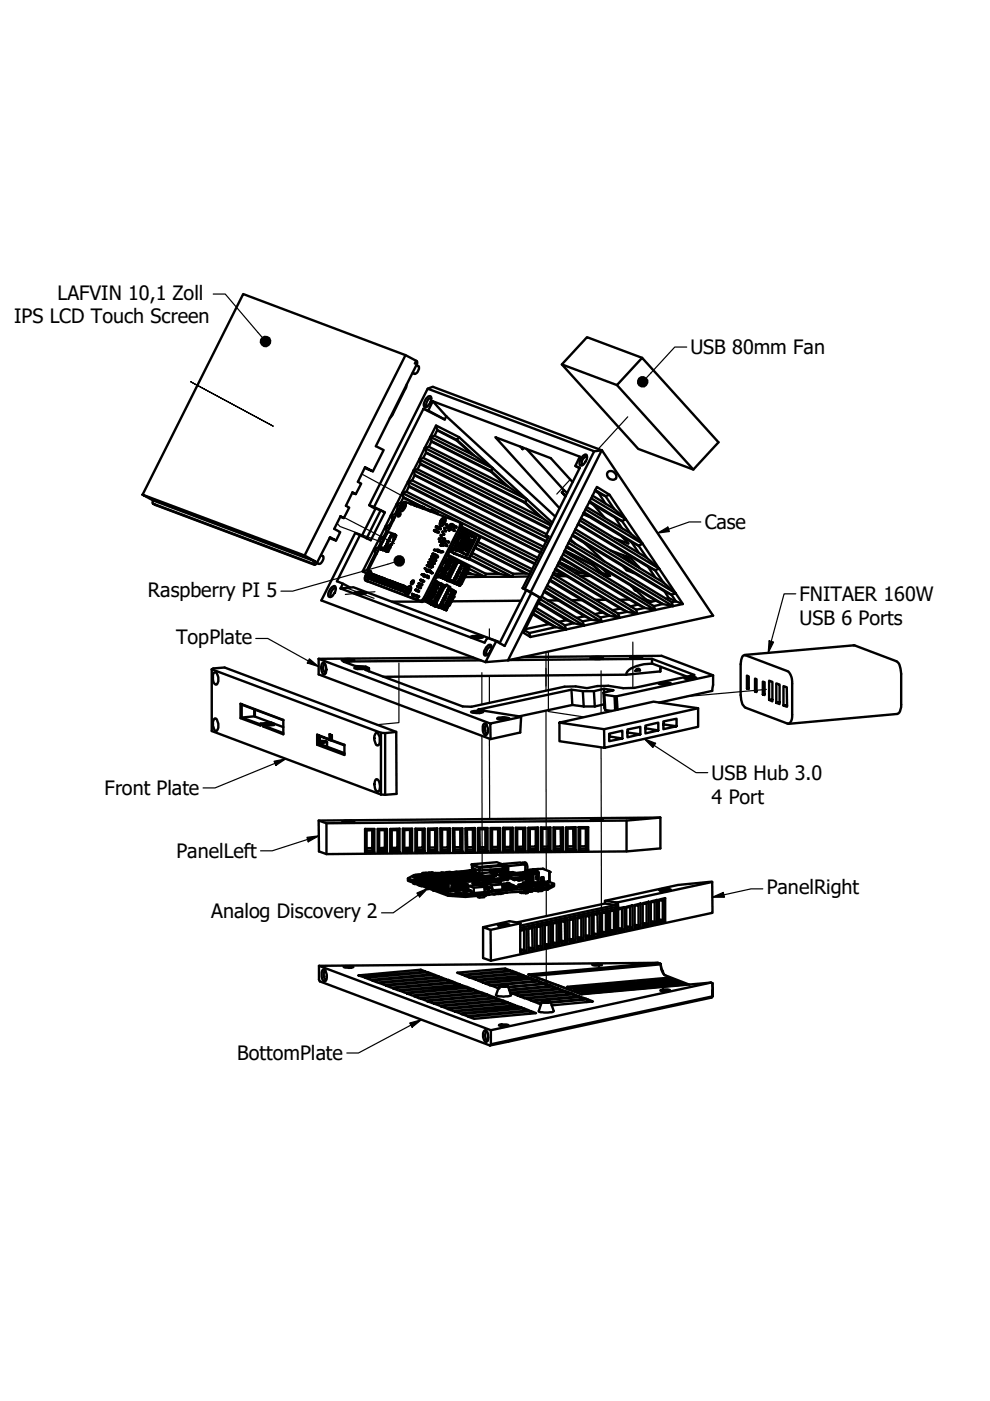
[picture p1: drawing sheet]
<svg xmlns="http://www.w3.org/2000/svg" width="210mm" height="297mm" viewBox="0 0 210 297" stroke-linecap="round" stroke-linejoin="round" font-family="sans-serif">
<defs><g id="words">
<g font-size="4.2">
<text x="12.2" y="63.5">LAFVIN 10,1 Zoll</text>
<text x="3" y="68.6">IPS LCD Touch Screen</text>
<text x="146.4" y="75.1">USB 80mm Fan</text>
<text x="149.4" y="112.2">Case</text>
<text x="31.4" y="126.5">Raspberry PI 5</text>
<text x="169.5" y="127.4">FNITAER 160W</text>
<text x="37.3" y="136.5">TopPlate</text>
<text x="169.5" y="132.4">USB 6 Ports</text>
<text x="150.9" y="165.4">USB Hub 3.0</text>
<text x="22.2" y="168.6">Front Plate</text>
<text x="150.9" y="170.4">4 Port</text>
<text x="37.4" y="181.9">PanelLeft</text>
<text x="162.6" y="189.6">PanelRight</text>
<text x="44.8" y="194.7">Analog Discovery 2</text>
<text x="50.3" y="224.8">BottomPlate</text>
</g>
</g></defs>
<!-- layer: Tweak Trail (ANSI) -->
<g fill="none" stroke="#000" stroke-width=".25">
<path d="M57.9 90.3l-17.5-9.4 17.5 9.4M133.1 88.4l-6.2 6.8M71.4 110.9l.7 .7 8.9 3.4M73 109.7l10.6 5.5M76.7 100.5l13.2 7.1M90.9 108.2l.3 .2M120.9 101.6l-2.9 3.2M103.8 133.3v2.1M115.8 138.2v8.2M116.3 138.3v12.6l7.5 1.1M134.2 136.1v9.7M84.6 140.6v12.6l-4.7 .5"/>
<path d="M102.2 142.6v6.7M102.2 156v30.2M103.8 143.3v5.7M103.8 156.6v17.1M115.8 150.7v33.8M127.4 158.5l.1 34.4M127.4 142.2v9M162.5 146.2l-17.1 1.5M115.8 188.6v5.6M115.8 201.2v8"/>
</g>
<!-- layer: Visible (ANSI) -->
<g fill="none" stroke="#000" stroke-width=".51">
<path d="M86 75.3l2.3 1.2-.4 .6M88.2 76.6l.3 .1v.4l-8.8 17.5 1.6 .8-2.2 4.5M88.3 77.4l.4 .2a1.39 1.39 0 0 1-.7 1.7l-.5-.3M136.1 75.9l-11.6-4.4-5.4 5.8 16.2 17.9 11.7 4.4 5.3-5.8-16.2-17.9-5.3 5.7-11.7-4.3M77.3 99.2l1.8 .7-1.7-.9-1.5 3.2 .7 .3-1.2 2.3M86.2 81.5l-.1 .7-2.9 5.7-.6 .8M87.7 99.7l.2 1 27.9 14M87.7 99.7l28.4 14.4M88.5 99.5l27.4 13.8M89.1 98.4l27.3 13.8M89.2 98.3l-.7 1.2-.8 .2M89.7 97.1l25.2 12.7"/>
<path d="M89.8 86.7l4.5 2.2 .3-.6M89.8 86.7l-10.5 20.8M90 95l.9-.3 16.9 8.5 4 2.7M90.3 84.6a.75 .75 0 0 1 1.1-.5 1.92 1.92 0 0 1-1.1 2.2l-.4-.1v-.2zM90.3 96l21 10.6M90.4 95.9l-.7 1.2-.8 .3M90.7 82.4l1.1-.4 35.8 13.5M90.8 87l3.5 1.9M90.9 94.7l.6-1.2-.3-.9 13.3 6.7M91.2 92.6l.9-.2 8.4 4.2 4 2.7M91.4 84.5a.87 .87 0 0 0-1 .9v.6l.2 .2M91.5 93.5l12.6 6.4 .4-.6"/>
<path d="M91.5 93.6l12.6 6.4 3.3 3M91.8 85.1l-1 1.9-1-.3M91.8 85.1l31.1 11.7-.9 2 .9 .4-7.1 14.3M91.8 85.1l2.8 3.2M92.5 90.2l.2 1-.6 1.2M92.7 91.2l4.2 2.1 .4-.6M92.7 91.2l4.1 2.2 3.3 3M94.6 88.3l23.1 21.2M96.8 93.4l.1-.1 3.6 3.3M104.1 100v-.1l3.7 3.3M110.3 94.7l.5 .5-.1-.4M111.1 95l-.3 .2"/>
<path d="M111.6 95.2l8 8.7M122 98.8l.9 .5M123.6 96.7l.7-.3a1.76 1.76 0 0 1-1 2.3h-.2a1.29 1.29 0 0 1 .2-1.7zM124.5 97l-.2-.2a1.13 1.13 0 0 0-.7 1.7M127.6 95.5l-1.6 .2M127.6 95.5l-15.1 30M127.6 95.5l23.6 35-43.5 9.5M130.8 81.6l16.2 18M30.2 104.9l34.4 12.9 2.3 1.2-34.5-12.9zM30.2 104.9l21.4-42.6 34.4 13-21.4 42.5M32.4 106.8l34.3 12.9 .4-.2 2.9-5.6 1.2 .7-1.4-.5M32.4 106.1l-.1 .4 .1 .3"/>
<path d="M32.4 106.8l33.9 12.7 .6-.5M68.1 117.7l.4 .2a1.23 1.23 0 0 1-.9 1.7l-.4-.2M72.1 109.5l.8 .3-.7-.3-1.3 2.6 1.2 .7-.9 1.8M74.7 104.5l.7 .3-.7-.4-1.4 2.8 .7 .4-1.1 2.2M76.3 113.5l2.3 1 3-5.9-.9-.4-3 6M76.3 113.5l-4.9 9.7 1.3 .5-.5 1.1M76.3 113.5l-1-.5-7.2 14.3 34.8 13.1M78.3 107.1l12.4-24.7 35.3 13.3-14.7 29.2M78.3 107.1l1.3 .8M78.3 107.1l1 .4M79.3 107.5l2.3 1.1M79.5 117.4l.3 .1"/>
<path d="M79.6 117.3l-1.8 3.6-.9 .2M80.1 116.8l-.8-.4 .3 .9 .2 .2M80.2 116.1l.1 .1M80.6 116.4h.1M80.6 116.4l1.4 .6M80.7 115.6l-.2 .1-.2 .5 .3 .2M80.7 108.2l-1.1-.4-2.9 5.9M80.7 115l.3 .2M80.8 116.1h.1M80.8 114.9l-.6 1.2-.9 .3M80.9 116.1l-.1 .2M81.3 116.4h.1"/>
<path d="M81.3 116.2l.1-.1zM81.3 114.4l-.8-.4 .3 .9 .2 .1M81.3 116.2h.1M81.4 116.1l-.1 .3M81.6 113.9l-.3-.1-.8 .2M81.7 116.3v.2l.3-.6 .2 .1-.3 .6-.2-.1M81.7 115.9h.1M81.8 115.7l-.1 .2M81.8 115.7l.1 .1M81.9 116.8h.1zM82 115.9h.1M81.9 115.7l-.2 .2"/>
<path d="M81.9 115.6h.1M81.9 113l.1-.3 1.7 .6M81.9 116.8l.1 .2zM81.9 112.7h.1M82 115.4h.1M82 113.1l-1.3 2.5M82 115.4v.1M82 115.9l-.3 .4M82 112.6l.2 .1M82 117h.3M82 115.2l.1-.2-.1 .2M82 115.2h.2"/>
<path d="M82 115.2h.1M82.1 115.4l-.2 .2M82.1 115h.1zM82.1 115.1h.1M82.2 114.9v-.2v.2M82.2 114.9h.1M82.2 115.9h-.3l-.2 .4M82.2 115v.2M82.2 114.7h.1M82.2 114.8h.2M82.3 114.7h.1M82.3 115.9h.1"/>
<path d="M82.3 115.9l.4 .2-.3-.2M82.4 114.7v.1M82.4 114.5v-.1v.2M82.4 114.5v.1M82.4 114.5l.1 .1M82.4 114.8l-.1 .1M82.4 114.4h.1M82.4 114.5h.1M82.5 114.4v.1M82.5 114.5l-.1 .1M82.5 114.1h.1M82.5 112.1l-.8-.5 .3 1-.7 1.2"/>
<path d="M82.5 114.1l.2 .1M82.7 116.1l-.4 .9-.4-.2 .5-.9-.5 .9M82.7 116.1h.1M82.7 114l-.2 .3M82.7 113.8v.1M82.7 113.9l.1 .1M82.7 113.8h.2M82.7 113.9h.1M82.8 113.9l-.1 .1M82.8 111.5l-.3-.1-.8 .2M82.8 115.4h.2M82.9 113.7l-.2 .2"/>
<path d="M82.9 113.7l-.2 .1M82.9 113.7l-.1 .2M82.9 113.6h.1M82.9 113.5v.1M82.9 113.5h.1M82.9 115.6h.1M83 115.4l-.2 .3M83 113.4h.1M83 115.4h-.2l-.1 .2 .2 .1-.2 .4M83.1 113.4l-.2 .3M83.1 110.3l.3 .1M83.2 110.2l.2 .1"/>
<path d="M83.4 114.2l.2 .1M83.5 113.7l-.1 .1 .4 .2-.2 .3M83.6 114.3l-.2 .3M83.6 114.3l-.2-.1-.1 .3 .1 .2-.4 .7M83.6 114.3h.1M83.6 113.5l-.1 .2zM83.7 113.3l.3 .2-.2 .5M83.7 113.3l-.1 .2M83.7 113.3l.2 .2M83.7 109.7l-.8-.4 .3 .9-.7 1.2M83.9 113.7h.1M84 109.1l-.2-.1-.9 .3"/>
<path d="M84.3 107.8l.3 .1M84.3 107.9l.2 .2M84.5 108.8l.2-.1a.44 .44 0 0 1 .1 .5 .44 .44 0 0 1-.5 .3zM84.9 109.1l-.2 .2M84.9 107.3l-.8-.4 .2 .9-.5 1.2M85 106.6l.5-1.1-.2-1 28.5 14.4M85.2 106.8l-.2-.2-.9 .3M85.3 107.2l.3-.2 .1 .3-.2 .4-.3 .2-.1-.3zM85.3 106.7l.6-.1a1.49 1.49 0 0 1-.9 1.7h-.2v-.4l.3-.9zM85.5 105.5l3.9 2M85.5 105.5l4.4 2.1M85.9 106.5a1.23 1.23 0 0 1-.7 1.9l-.3-.1"/>
<path d="M86.2 104.3l27.8 14M86.5 102.2l.2 .8 28 14.1M86.5 102.2l.9-.4 27.9 14.1M86.5 102.2l28.5 14.3M86.7 103.2l27.9 14M86.7 103l-.5 1.3-.9 .2M87 106.8l.2-.3 1.1 .4 .6 .4v.3M87.1 106.9l-.1-.1 .2 .1M87.1 106.9h.1M87.8 107.1l.6 .3M87.9 107.2l.4 .2M87.9 100.8l27.9 14.1"/>
<path d="M87.9 100.7l-.5 1.1M89.3 107.7l.1-.3 .3 .2-.1 .2 .2-.2 1.1 .5M90.5 119.9h.1M90.6 119.9v-.1l.4 .3M90.7 119.8l-.1 .1M90.8 119.7l.4 .2M90.8 119.7l.3 .2h-.2M90.8 119.7l.1 .1M90.8 119.2h.1M90.9 119.4v-.2l.5 .2M90.9 108.1v.2l.3 .1M90.9 108.1l.4 .2"/>
<path d="M91 119.7h-.1v.2M91 119.2h-.2l.1 .2M91 119.9l.1 .1M91.1 118.6h.1M91.2 119h.1M91.2 119.9h.2l.4 .2M91.2 119.9l.6 .4-.5-.2M91.2 119.6l-.3-.2 .4 .2M91.2 119v.1v-.1h.2M91.2 119l.5 .2M91.2 118.6l-.1 .1 .5 .1M91.2 108.4l.2-.2 .7 .2 .7 .4v.2"/>
<path d="M91.3 119.5l.5 .2zM91.4 119.6v-.2l.4 .2M91.4 119.9v.2M91.4 119.4l-.1 .1M91.4 118.2l.5 .1zM91.4 118v.1M91.4 118h.1M91.5 118v.2M91.5 118l.4 .2M91.5 118.3l.1 .1M91.5 118.4v.1M91.6 119l-.4-.3 .4 .3"/>
<path d="M91.6 118.5l.3 .2zM91.6 118h-.2v.2M91.6 118.9h.1M91.6 119.4l-.4-.3 .5 .3M91.6 118.8l.1 .1M91.6 118.8l.5 .2M91.6 118.4l-.1-.1 .1 .2v-.1l.4 .1M91.6 119.2h.1M91.7 108.3l-.1 .3zM91.7 117.5h.1M91.8 119.3l-.1-.1 .5 .2M91.8 118.8l-.2 .1"/>
<path d="M91.8 117.6v-.2l.5 .2M91.8 119.2l-.1 .1M91.9 117.7l-.1-.2 .1 .2M91.9 117.4l-.1 .1M91.9 117.7v.1M91.9 117.7l.4 .1M91.9 118.2v.1v-.1h.2M91.9 118.2l.6 .2M91.9 118.6h.1M92 117.7l-.1 .1M92 119.1l-.4-.2 .5 .3M92.1 116.6v.1l.9 .1"/>
<path d="M92.1 112.4l-.1 .1M92.1 118.5h-.2l.1 .2 .1-.2 .4 .3M92.1 119.5l-.4-.2 .4 .3M92.1 112.6l-.1-.1 .5 .3M92.1 112.4h.2h-.2v.1M92.2 117.6l.2 .2zM92.3 117.6l.5 .2M92.3 118l-.4-.2 .4 .2M92.3 118.5l-.4-.2 .5 .2M92.4 116.6h-.3l.5 .1M92.4 118.9l-.4-.2 .5 .2M92.4 117.8l-.1 .1"/>
<path d="M92.4 111.7l.2 .2 .1-.2 .1 .2M92.4 112.6l.2 .2 .1-.2 .4 .2M92.5 111.6l.2 .1zM92.5 111.6v.2M92.5 112.5l.2 .1zM92.5 116.6l-.1 .1M92.5 117.8l-.2 .1 .6 .1M92.5 112.7l-.2-.3-.1 .2 .4 .2M92.5 111.8l.5 .3M92.5 112.7l.5 .3M92.5 111.8l.4 .3M92.5 111.6v.1"/>
<path d="M92.5 112.7l.4 .3M92.5 112.5v.1M92.7 116.7v.1M92.8 118.2l-.4-.2 .4 .2M92.9 116.9l.5 .1zM92.9 116.9l1 .2M92.9 112l-.1-.1 .5 .3M92.9 111.7l.2 .1-.2-.1-.1 .2M93 116.6h-.6l.6 .1M93.2 114.9h.2M93.2 114.2l-.2 .1 .2 .1M93.2 116.9l.7 .1"/>
<path d="M93.3 114.7l.2 .1M93.3 114.7l-.1 .2h.1M93.3 114.3l-.2-.1-.1 .1 .2 .1M93.3 114.7l-.1 .2M93.3 117h-.1M93.3 115.6l.4 .1M93.4 117h.5M93.5 113.5l-.1 .1 .2 .1M93.5 115.7l-.2-.1 .4 .1M93.5 112.1l-.4-.3-.1 .2 .4 .3M93.5 114.1l.3 .1M93.5 115.2l.2 .3"/>
<path d="M93.5 115.2h.1M93.5 117v.1M93.6 115.2l.1 .3M93.7 113.5l-.2-.1-.1 .2 .1 .1M93.7 114h.2M93.7 114l-.2 .1 .2 .1M93.7 114l-.1 .1M93.7 110.3l.3-.1 .1 .3-.2 .4-.3 .1-.1-.3zM93.8 109.9l.6-.1a1.62 1.62 0 0 1-.9 1.8 .64 .64 0 0 1-.1-1.1zM93.9 112.7l.1 .1M93.9 112.7v.2M93.9 112.7l-.1 .1 .2 .1"/>
<path d="M93.9 115l-.3 .2M93.9 115l.7 .4M93.9 113.3l.3 .1M94 114.5v.4M94 114.9l.2 .1M94 114.9l-.1 .1M94 115.7l-.3-.2 .4 .2M94 113.2v.1M94.1 114.3h.3M94.2 114.3v-.1l.2 .1M94.2 115.2v-.2l.4 .2M94.2 114.5l-.6 .2-.1 .5"/>
<path d="M94.2 113.3l-.2-.1-.1 .1 .2 .1M94.2 114.2l-.1 .1h.2M94.2 111.9l.1 .2M94.2 114.5l.4 .2M94.3 109.7a1.23 1.23 0 0 1-.7 1.9l-.3-.1M94.3 112.6h.1M94.4 112l-.2-.1v.2h.2M94.4 112.4l-.1 .2h.2M94.6 115.7l.2 .1M94.6 112.5l-.2-.1v.2l.2 .1M94.6 111.2l.1 .2M94.6 119.5l.3 .1h-.2"/>
<path d="M94.7 115.6l-.1 .1h.1M94.7 118.7l.2 .2zM94.7 118.5h-.2l.4 .4M94.7 111.8h.1M94.7 118.6l-.4 .8M94.8 111.7l-.1 .1 .2 .1M94.8 111.2h-.2v.1l.1 .1M94.8 118.7h-.1M94.9 115.6h-.2l-.1 .1M94.9 118.9h.1M94.9 117.8l.5 .2M94.9 114.9l.3 .1"/>
<path d="M94.9 118.9l-.3 .5M94.9 118.9l-.2 .5-.6-.1M94.9 117.6l8.1 4.1M95 111.8l-.2-.1-.1 .1 .2 .1M95.1 114.8l-.2 .1 .2 .1M95.1 119.9h.1l-.2 .3-.1-.1 .2 .2M95.1 112.4h.2M95.1 118.7l.1 .1M95.2 112.3l-.1 .1M95.2 119.9h.1M95.2 114.9l-.1-.1-.1 .2M95.2 112.4h-.1l.2 .1"/>
<path d="M95.2 111.8l.2 .3 .4 .2M95.2 118.3l.2 .2zM95.2 111.8l.1 .1M95.2 119.4l.3 .1M95.3 116.8l1 .6 2.8 1M95.3 111.9l.1 .2M95.4 112.1l.4 .2M95.4 119.1l.2 .1-.2 .2h-.2M95.4 118.6l-1.6 3.1 .1 .2M95.4 118.6l-1.5 3.3M95.4 118.2l-1.2 2.2M95.4 118.2l-.2 .1"/>
<path d="M95.4 116.8l.9 .5M95.4 118.2l.3 .1M95.4 119.5h.1M95.4 118v.2M95.4 118.2l-.1 .2 .1 .1M95.4 118l.1 .1M95.4 118.1h.1M95.5 116.5l.5 .2M95.5 116.4l.4 .3M95.5 119.5l.1 .1M95.5 118.1l.8 .4M95.6 111.1l.3 .1"/>
<path d="M95.6 111.1l-.4 .4v.3M95.6 111.6l-.3 .3M95.6 111.6l.3 .1M95.6 111.1l.1 .1M95.6 119.2h.1M95.6 118.7l1.1 .4 .1 .3M95.6 118.6l.4 .2zM95.6 118.4h.1M95.6 118.4l-.2 .2M95.7 111.2v.3M95.7 111.2l.6 .2M95.7 119.2l-.2 .3"/>
<path d="M95.7 118.6h.5M95.7 111.5l.2 .1M95.7 111.5l-.1 .1M95.8 118.5l-.4 .1M95.8 118.4l-1.9 3.6v-.1M95.8 118.4l.3 .1M95.8 118.4l.4 .2 .2-.1M95.9 118.5h-.2M96 116.6v.1M96.1 116.4l-.4-.1 .4 .1-.1 .3M96.1 118.7l.3 .2M96.1 118.7l.4 .2"/>
<path d="M96.2 118.7l-.2 .1M96.3 118.7h.1M96.2 118.6l-.2-.1 .8 .4-.5-.2M96.2 118.6l.2-.1 .8 .4-.2 .1M96.3 117.4h.1M96.3 112.6l-.2-.1 .3 .1M96.3 112.4l-.1-.1-.1 .2M96.3 111.8l-.4-.2v.1l.3 .3M96.3 117.3l3.1 1.2M96.3 117.3v.1M96.3 117.3l3 1.2M96.5 112.4l-.3 .1"/>
<path d="M96.5 119.1l-.1-.1-1.7 3.2-.7-.2M96.5 119.1l.3 .3-1.6 3-.3-.2zM96.5 118.9h.1M96.5 119h.2M96.6 116.1l.5 .3M96.7 111.8l-.2-.1 .3 .2M96.7 111.6h-.1l-.1 .1M96.8 115.7l.4 .2-.3 .8-.6-.3zM96.8 115.7l-.5 .7M96.8 119.4l-1.5 3h-.2M96.8 111.7h-.2M96.8 119.2l.2 .1 .1-.2-1.8 3.3"/>
<path d="M97 119.4l-1.6 3.1-.2-.1 .2 .1-.1 .3M97 116.6l-.2 .2M97 115l.3 .2M97 119h.1M97 119l.1 .1M97 119.2l-.5-.3 .5 .3M97.1 118.9l.1 .1M97.1 119.1l.1 .1M97.1 119.1h.1M97.2 115.6l.4 .2-.4 .8M97.2 119.2v-.2h.2l-.1 .2M97.2 116.6l-.1 .1"/>
<path d="M97.2 115.3l-.1 .3M97.3 116.3h.2l.1 .7M97.3 115.6v-.1l2 .9v.1l-.3-.1-1.4-.6 1.7 .7M97.3 119.2l.5 .2h.2l-.1 .2-1.9 3.8-.6-.5v.1M97.3 119.1l.6 .2M97.4 110.7l-11.7-4.3-.5 .5-3 5.9M97.4 110.7a.49 .49 0 0 1 .1 .8l-7.6 15.2-.4 .5-.3 .2-11.8-4.4v-.7l3-6M97.4 110.7l.4 .3a.49 .49 0 0 1 .1 .7l-7.6 15.3M97.4 115.4l1.7 .7M97.4 119.1l.3 .3M97.5 116.3l.5 .3 .1 .7-.5-.3-.2-.6h-.1l.2 .1M97.5 115.2l1.9 .9v.2l-2-.9z"/>
<path d="M97.5 116l1.6 .7v.1h-.3l-1.4-.7 1.7 .7M97.5 116.9v.1M97.5 115l2 .9 .1-.1-.3-.1-1.7-.8-.1 .1 2 .9M97.6 115.8l-.1 .1M97.7 119.2v.1M97.7 114.7l2 .9 .1-.1-.3-.1-1.7-.8-.1 .1 2 .9M97.7 113.7l-.2-.2-.7 1.5M97.7 119.8l-1.5 3.1M97.8 119.7v.1l.8 .3-1.6 3.3-.9-.3M97.9 114.4l1.9 .9 .1-.1-.3-.2-1.7-.7v.1l1.9 .9M97.9 119.6l.5 .2M97.9 119.6h.1"/>
<path d="M97.9 111.8l.5 .2M97.9 117.9h.1M97.9 111.7l.1 .2M97.9 119.6l.1 .1M97.9 116.3v.3M97.9 111.7l15.6 7.8M98 114.2l1.8 .7 .2 .1 .1-.1-2.1-.9v.2l2 .8M98 119.4l.2 .2h-.3M98 119.9h.1M98.1 117.1l.8 .5M98.1 116.1l-.1 .1M98.1 113.6v.1"/>
<path d="M98.2 113.8l1.7 .8M98.2 112.3l-.4-.2-2.1 4.2M98.2 119.4l.9 .5-.2 .2 .4 .2-1.8 3.6-.4-.2M98.2 117.3h.1M98.2 117.3l.8 .4M98.2 119.7l-.3 .1 .3 .2-.4-.2h.1M98.2 112.9l.5 .2M98.2 115.7v.2M98.4 112.5l.5 .3-.4 .7-.5-.2M98.4 112.5l-.4 .8M98.4 112l-.9 1.5 .2 .2 .7-1.4 .6 .3-.1 .2M98.4 112.3l.5 .3v.2l.4 .3-.4-.1-.3 .8-.5-.2-.2 .3-.2-.2-.7 1.4 .2 .2-.1 .3 .4 .3-.4 .8 .4 .1-.3-.2"/>
<path d="M98.4 112l3.3 1.8M98.4 119.9h.1M98.4 119.8l-.2 .2M98.4 119.8l-.2-.1 .4 .2M98.4 115.4l-.1 .2M98.5 119.9h.1M98.6 113.8l1.6 .8-.1 .1-.2-.1M98.6 113.8v.1l-.5-.2-.2 .3-.3-.2 .3 .2v-.1M98.6 119.9l.4 .2zM98.6 115.1l-.1 .2M98.7 114.8l-.1 .2M98.7 113.5h.2"/>
<path d="M98.9 114.5l-.2 .2M98.9 113.3l.2 .1M98.9 113.2l.3 .1M98.9 112.8h.1M98.9 113.5l-.1-.1 .7-.3 .6 .4M98.9 113.1l.4 .2-.4-.2M98.9 112.8l2.1 1.2-1.9 3.7-.1 .1-2-1.2-.1 .3-.6-.3 .7-1.4-.2-.2-.7 1.4M98.9 113.1l-.3 .8-.6-.2M98.9 113v.1M98.9 112.6h.1M98.9 117.6l.1 .1M99 114.2l-.1 .2"/>
<path d="M99 119.9l.4 .2M99.1 116.1l.3 .2M99.3 113.8l-.2 .3M99.3 113.2h.1M99.3 113.1v.2v-.2M99.4 118.5h.1M99.5 118.5l6.2 3.2M99.5 118.4l6.4 3.3 2.7 .6M99.5 113.1l-.6 .4M99.6 112.6l13.8 7M99.7 113.7l1 .3-.8-.3h.2M99.8 117.8l8.8 4.5"/>
<path d="M99.9 114.6l.2 .1M100.1 113.5l-.2 .2-.1-.1M100.1 113.5l.8 .5-2 3.7M100.1 113.5l-.7 .3-.5-.3M100.1 117.2l8.7 4.5M100.1 113.5v.2l.7 .3-1.8 3.7M100.6 116.1l10.8 5.5M100.7 116.1l11 5.5 .6 .1M100.8 114l-1.9 3.6M101 115.4l11.6 5.9M101.3 114.9l11.5 5.8M101.7 113.8l-2.3 4.7z"/>
<path d="M101.7 113.8l.1 .1M101.7 113.8h.1M101.7 113.8l-2.3 4.7M101.8 113.8v.1M101.8 113.9l-2.4 4.6M111.3 106.6v-.1l-20.9-10.6-.4-.9 21.8 10.9-.5 .6 3.6 3.3 2 1.4M111.3 106.6l3.3 3M115.8 113.5l.5 .2-5.5 11M115.8 113.5l.5 .3M116.8 111.4l-27.9-14 .3 .9 27.3 13.8M117.1 110.8l-19.8-18.1-4.8-2.5-15.6 30.9M118.2 119.9l16.9 10.3-2.1-.5-15.1-9.1"/>
<path d="M118.4 119.4l16.5 9.9M118.5 119.2l4.6 2.3M118.6 119.1l4.7 2.4M118.9 118.5l1.5 .7M118.9 118.3l16.4 9.9-1.6 .4M119.4 117.5l19.5 11.8-2.2-.4-17.7-10.7M119.6 103.9l.7 .6M119.6 103.9l-.5 .5M119.6 117l19 11.5M119.7 116.8l6 3M119.8 116.7l5.9 3.1M120 105.1l-.9-.7 .8 .9"/>
<path d="M120.1 116.1l1.5 .7M120.1 115.9l19 11.5-1.7 .3M120.2 115.8l20.3 12.3-1.9 .4M120.5 115.1l22.2 13.4M120.8 114.6l21.6 13.1 .9-.2-.9-1.4-1.5-.7M121 114.3l1 1M121.3 113.6l19.6 11.8 .9 1.4-.6 .1M121.4 102.2l-4.6-5.1-11.8-4.4 13.6 15M121.7 112.8l21.6 13-.9 .3-21-12.7M122 112.2l18.7 11.3M122.5 111.2h.1M122.6 111.2l14.8 9 1.5 2.2"/>
<path d="M122.6 111l16.3 9.9 1.8 2.6M122.9 110.3l16.9 10.3M123.2 109.8l14 8.5M123.8 108.6l11.6 7.1 1.8 2.6M123.9 115.1l4.2 3.9M124.1 108l12.2 7.3M124.4 107.5l9.3 5.6M124.8 109.5l-1.2-.5h.2l-.1-.2 10.2 6.2 1.5 2.2M124.9 106.5l5.5 3.3 1.5 2.2M125.3 105.6l7.4 4.5-.8 .4-6.9-4.2M125.6 105.1l4.6 2.8M125.7 106.9l2.6 2.9"/>
<path d="M125.7 119.8l1.7 1.7M125.9 119.5l-.2 .2 1.9 1.8 1.7 .6M126.1 104.1l.8 .5 1.5 2.2M126.2 103.9l2.2 1.3 .8-.3M126.6 103.2l2.6 1.7 15.6 23.2-32.3 7-1.5-.9zM126.9 104.6l1.5 .6 1.8 2.7M128.9 100.1a1.12 1.12 0 0 1 1.3 .1 1.12 1.12 0 0 1 .3 1.3 1.11 1.11 0 0 1-1.4-.1 1.11 1.11 0 0 1-.2-1.3zM129.4 116.7l4.3 1.6 1.9 2.1M130.2 107.9l2.5 2.2M130.4 109.8l1.5 .7 1.8 2.6M131.8 113.7l1.4 1.5-2.8-1M132.1 117.7l1.2 1.3"/>
<path d="M132.7 117.9l1.5 1.7M133.7 113.1l2.6 2.2M133.9 115l1.5 .7 .9-.4M134.7 119.9l.7 .2M137.2 118.3l2.6 2.3M67.6 139.7v3.3l36.4 13.7 6.3-1.4 .2-3.3-9.2-1.5 19.9-4.3 2.4 .3M67.6 139.7l36.3 13.7M70.3 124.6l.7-.3a1.76 1.76 0 0 1-1 2.3l-.2-.1a.84 .84 0 0 1 0-1.3zM71.2 124.8l-.1-.1a1.37 1.37 0 0 0-.9 1.7h.2M72.2 124.8l30.5 11.5 .6-1.1 1.9 .7M72.2 124.8l2.7-.3 30.6 11.5M72.5 139.9a3.1 3.1 0 0 1 2.6 .1 3.9 3.9 0 0 1-2.6-.1z"/>
<path d="M72.7 123.7l1.5 .9M75.1 125.7a2.99 2.99 0 0 1 2.6 .1 3.7 3.7 0 0 1-2.6-.1zM76.9 121.1l.8 .5M77.5 123l11.9 4.6 .4-.1 .4-.5M77.8 120.9l.2 .1M78 122.5h.1M78.1 121.7h.2v.2l-.2 .4-.2 .1v-.4zM78.1 122.4v.1M78.2 122.4l.3 .1M78.2 122.4h.1l-.1 .2-.1-.1 .5 .3-.4-.2zM78.3 122.6l-.4 .3h-.3M78.4 121.7l.2 .1"/>
<path d="M78.4 122.6l.2 .1 .1-.2 .1 .1M78.5 121.8l.5 .2zM78.5 121.6h.1M78.5 122.7v.2l.2-.1M78.5 121.1l.2 .6M78.6 121.8l-.2 .6M78.6 121.8l.1-.1h.2v.2M78.7 121.7l-.1-.5a.67 .67 0 0 0-.9 .5l-.2 .3a.65 .65 0 0 0 .1 .9l.6-.3M78.7 121.9l-.3 .5M78.7 121.7l-.2-.1v.2M78.7 121.7h-.2M78.7 122.5h-.2v.2"/>
<path d="M78.7 122.5l-.2 .1M78.7 122.5h.1M78.7 122.7h.2M78.8 121.8h.1M78.9 122.9h.2M78.9 121.9l.5 .3M78.9 122.6l-.2 .1 .2 .2M78.9 122h.2M78.9 121.7l.3 .1M78.9 121.7l.2 .1-.1 .2zM78.9 122.6l.3 .2M78.9 122.6l.2 .1-.2 .2 .5 .2-.5-.4z"/>
<path d="M79 122.9l-.5-.2 .5 .3M79.1 121.8h.1M79.1 122.9l.2 .1 .1-.2 .2 .3M79.1 122l.3 .1v-.2l.2 .1v.2M79.2 122.9l.2-.1-.2-.1v.3M79.2 122l.1-.2 .1 .1-.3 .1 .1 .1M79.2 122.2h.2M79.2 123h.2M79.2 123l.6 .2zM79.2 122.1l.6 .3zM79.2 121.8h.1M79.5 123h.1"/>
<path d="M79.5 122.1l.1 .1M79.6 122.3h.2M79.6 123.2h.2M79.6 122.9l.3 .1M79.6 122.9h.2l-.2 .2 .5 .3-.5-.4zM79.6 122l.3 .2M79.6 122h.2l-.2 .2 .5 .3-.5-.3zM79.9 123.2l.2 .1 .1-.2 .1 .3M79.9 122.3l.2 .1 .1-.2 .2 .3M79.9 123.2l.1-.2 .2 .1-.3-.1v.2h.1M79.9 122.3l.1-.1h.2l-.3-.1v.2l.1 .1M79.9 123h.1"/>
<path d="M79.9 122.1l.1 .1M80 122.4h.1M80 123.3h.1M80.3 123.3h.1M80.3 122.4h.1M80.4 122.5l.1 .1-.5-.2 .5 .2M80.4 123.4v.2l.1-.1-.5-.3 .5 .3M80.4 123.2l.4 .1M80.4 123.2h.1v.2h-.2l.5 .2-.3-.2zM80.4 122.3l.4 .1M80.4 122.3l.2 .1-.1 .1 .3 .2-.5-.3zM80.6 123.4l.2 .2 .1-.2h.1"/>
<path d="M80.6 122.5l.2 .2 .1-.2h.2v.3M80.7 123.5l.5 .3zM80.7 122.5h.2l-.2-.1v.2M80.8 122.7h.1M80.8 123.6h.1M80.9 123.4l-.2-.1v.2M80.9 123.4h-.2M80.9 123.4h.1M81 123.6h.1M81 122.7h.1M81.1 123.7h.2M81.1 123.4l-.1 .2 .1 .1"/>
<path d="M81.2 122.9h.1M81.2 123.4l.3 .2M81.2 123.4l.1 .1-.2 .2 .5 .2-.6-.3zM81.2 122.5l.3 .2M81.2 122.5l.1 .1-.2 .2 .5 .2-.5-.3zM81.2 122.9l-.5-.3 .5 .3M81.3 123.7l.2 .1 .2-.2 .1 .1M81.3 122.8l.3 .1 .1-.2 .1 .2M81.4 123.7l.3-.1h-.3l.1 .2M81.5 123h.2M81.5 123.9h.1M81.5 123.8l.5 .3z"/>
<path d="M81.5 122.9l.5 .3zM81.7 122.7h-.3l.1 .2M81.7 122.7l-.3 .2M81.7 122.7v.1M81.7 123.9h.1M81.7 123h.1M81.8 123.7l-.1 .2h.2M81.8 122.8l-.1 .2h.2M81.9 123.1h.1M81.9 124h.1M81.9 123.9l.5 .3-.2-.1M81.9 123.7l.3 .2"/>
<path d="M81.9 123.7l.1 .1-.1 .2zM81.9 122.9l.3 .1M81.9 122.9h.1l-.1 .2 .5 .2-.5-.2zM81.9 123.9l.4 .3M82.1 124l.2 .1 .1-.2 .1 .3M82.1 123.1l.2 .1 .1-.2 .2 .3M82.2 124v-.1h.2h-.2v.2M82.2 123.1v-.1h.2h-.2v.2M82.2 123.2l.2 .1M82.2 124.1l.5 .2zM82.5 123.2h.1M82.5 124.1h.1"/>
<path d="M82.5 124.2l.6 .2M82.5 124.2l.6 .3M82.6 123.4h.1l-.5-.2 .5 .2M82.6 124.3h.1M82.6 124l.4 .1M82.6 124l.1 .1v.2zM82.6 123.1l.4 .1M82.6 123.3l.5 .3M82.6 123.1l.1 .1v.2zM82.9 124.3l.2 .1v-.2l.1 .1 .1 .2M82.9 123.4l.2 .1v-.2l.2 .1v.2M82.9 124.4l.5 .2z"/>
<path d="M82.9 124.3l.1-.2 .1 .1-.2-.1v.3M82.9 123.5l.5 .2zM82.9 123.4l.1-.2 .1 .1-.2-.1v.3M83 123.6h.1M83 124.4h.1M83.1 127.6h6.1M83.2 124.4h.1M83.2 123.5l.1 .1M83.3 124.6h.2M83.4 123.7h.1M83.4 124.3h-.2l.4 .1M83.4 124.3h.1l-.2 .2 .5 .3-.6-.4z"/>
<path d="M83.4 123.4l.2 .2M83.4 123.4h.1l-.2 .2 .5 .3-.5-.3zM83.6 124.6l.2 .1 .1-.2 .2 .3M83.6 123.6l.2 .1 .1-.1 .2 .3M83.6 124.6l.1-.2 .2 .1-.3-.1v.2h.1M83.6 123.7l.3-.1-.3-.1 .1 .2M83.6 123.5l.2 .1M83.6 124.4h.1M83.7 123.8h.2M83.7 124.7h.1M83.7 124.6l.5 .3zM83.7 123.7l.5 .3z"/>
<path d="M83.9 124.7h.1M83.9 123.8h.1M84.1 123.9l.1 .1M84.1 124.8l.1 .1M84.1 124.8l.5 .2h-.1M84.1 124.6l.4 .1M84.1 124.6h.2l-.2 .2zM84.1 123.7l.4 .1M84.1 123.7h.2l-.2 .2 .5 .2-.5-.2zM84.1 124.8l.4 .2M84.3 124.8l.2 .2 .1-.2h.2v.3M84.3 123.9l.2 .2 .1-.2h.2v.3"/>
<path d="M84.4 124.8h.2l-.2-.1 .1 .2M84.4 123.9l.1-.1 .1 .1-.2-.1 .1 .2M84.5 124.1v.1l.1-.1M84.7 125h.1M84.7 124.1h.1M84.8 124.3h.2l-.5-.3 .4 .3M84.8 125.1h.2M84.8 124.8l.4 .2M84.8 124.8l.2 .1-.2 .2 .5 .2-.5-.3zM84.8 123.9l.4 .2M84.8 123.9l.2 .1-.2 .2 .5 .2-.5-.3zM84.9 125.1l-.4-.2 .4 .3"/>
<path d="M85.1 125.1l.2 .1v-.2l.5 .3M85.1 124.2l.2 .1v-.2l.2 .1v.2M85.2 125.2l.5 .3zM85.2 124.3l.5 .3zM85.2 124.3v-.2h.1h-.1v.2M85.2 124.4h.1M85.2 125.3h.1M85.3 125h-.1v.2M85.3 125l-.1 .1M85.3 125v.1M85.5 124.3v.1M85.6 124.5h.1"/>
<path d="M85.6 124.3l.6 .2M85.6 124.3h.1l-.2 .1 .5 .3-.5-.3zM85.7 125.2v.2h-.2M86 124.4l.1 .2h-.2M86.4 124.5l.5-.2a.92 .92 0 0 1-.2 1.4l-.6 .4a.9 .9 0 0 1 .1-1.4zM86.6 124.8h.1v.3l-.1 .4-.3 .1v-.5zM87 124.3a1.24 1.24 0 0 1-1 1.8M87.4 125.9l.1 .1M87.4 126l.3 .4M87.4 126l.1 .4h.2M87.4 125.9v.1M87.5 123l.3 .1v.2l-.6 .6-.1-.3z"/>
<path d="M87.5 126l.3 .4 .1-.1M87.7 123.4l-.1 .3M87.7 126.4h.1M87.7 126.3v.1M87.8 126l-.2 .2M87.9 126.3l-.1 .1M88 126.2l-.2 .2M88.1 125.1l.2-.1 .2 .2M88.1 125.1l.3 .2M88.1 126.2l-.2 .1M88.1 125.1h.1M88.2 126.2l.1 .1z"/>
<path d="M88.2 126.3l.3 .4M88.2 126.2v.1M88.3 125l-.2 .1 .4 .2M88.3 126.3l.3 .4 .3-.2M88.5 126.7h.1M88.5 124.4l.3 .2M88.5 124.3h.1M88.5 125.3l.3 .2M88.5 126.6v.1M88.6 124.3l-.1 .1M88.6 125.1l-.1 .2M88.7 126.4l-.2 .1"/>
<path d="M88.7 126.6l-.1 .1M88.8 123.7l.3 .2M88.8 123.8l.3 .2M88.8 123.7h.1M88.8 126.5l-.3 .2M88.8 124.4l.1 .1M88.9 123.7l.3 .1M88.9 123.7h-.1M88.9 123.7l-.1 .1M88.9 124.4l-.4-.1 .3 .3M88.9 125.3l-.4-.1 .3 .3M89 124.4l-.1 .2 .3 .1"/>
<path d="M89.2 123l.3 .2-.3-.2M89.2 122.9v.1M89.2 123.9l.3 .2-.3-.2M89.2 123.8v.1M89.3 122.9l.3 .1M89.3 122.9l-.1 .1M89.3 122.9l-.1 .2M89.3 123.8l-.1 .1M89.3 124.6l-.3-.2h-.2l.4 .3M89.4 121.8l.1 .1zM89.5 121.8v.1h.5v.1M89.5 121.8h.5z"/>
<path d="M89.6 123.1v.1M89.6 123.9l-.3-.1-.1 .2M89.7 123l.3 .2M89.7 123l-.2 .2 .4 .2-.4-.2M89.7 123l-.1 .2M89.7 127.5h.5M89.8 121.9v.3M90 121.8v.4M90 127.3l2.3 1.3-2.4-1.2M90 122v.3M90 121.8l-.1 .1M90 120.5l.2-.1 .6 .7"/>
<path d="M90 120.5l.5 .3zM90 127.2l2.4 1.3v.1M90 121.9v.1M90.2 127l.2 .2zM90.2 122.2h.2zM90.3 120.8l.2 .3 .2 .1-.2-.4M90.3 122.1l.1 .1h.4l.1 .4M90.3 122.1l.6 .1M90.3 122.1l.3-.1 .1 .2M90.4 120.7v.1M90.5 127.3l.8 .4zM90.6 126.4l.3 .1"/>
<path d="M90.6 122.2v.3M90.6 120.9v.1M90.7 126.5h.5M90.9 120.8l.4 .3zM90.9 122.2v.3M90.9 126.4h.1M90.9 126.4h-.2h.2M90.9 122.2l-.1 .2M90.9 126.4v.1M90.9 126.9l.1 .1M90.9 120.8l.7 .7M90.9 126.4h.4"/>
<path d="M90.9 126.5h.2h-.1M90.9 126.9h-.2v.1l.2-.5 .3 .2-.2 .5M90.9 126.9l-.3 .3 .9 .5M90.9 125.6l.2 .1M90.9 127.5v.1M91 120.1l-.4-.2 .4 .3M91.1 125.8l.1 .1zM91.1 125.7l.4 .5M91.1 125.7l.5 .2M91.1 127.3h.1M91.1 125.7l-.4 .8M91.1 121.1l.2 .4h.3l-.2-.2"/>
<path d="M91.1 120l-.1-.1 .1 .2v-.1l.5 .2M91.1 125.8l.1 .1M91.1 127.3l.5 .3M91.2 125.9l-.3 .5M91.2 128l.4 .2zM91.2 125.8h.1M91.2 125.9v.1M91.2 126l.2 .1M91.2 125.9h.1M91.2 125.9l.2 .1h-.2M91.2 121v.1M91.3 121.1l.1 .2"/>
<path d="M91.3 126.4h.1M91.3 127.3v.1M91.3 126.5h-.1M91.3 125.7l.3 .1M91.4 126l.1 .2M91.4 126.4l-.2 .1M91.4 128.1l.2 .1M91.4 120.3l-.3-.2 .4 .2M91.4 126.1l-.1 .3M91.4 126.1v.1M91.4 124.6l.4 .2-.5 .9-.4-.2M91.4 121.2v.1"/>
<path d="M91.5 126.4l.2 .1M91.5 126.8l-.1-.1 .2 .2M91.5 126.4l-.4 .8-.4-.1 .4-.2h-.2M91.5 126.2l-.1 .2M91.5 126.4h.1M91.5 127.5l-.4-.3 1.2 .5M91.5 128.1l-.1 .1M91.6 127.6l-.1 .1 .8 .5v-.2M91.6 126.4l-.5 .9M91.6 127.6l-.1 .1 .8 .5M91.6 127.6l.7 .4M91.6 124.6h.2z"/>
<path d="M91.6 126.8v.1M91.6 124.7h.6M91.6 126.9h.1M91.7 126.5l-.2 .3M91.7 126.5h.1M91.8 124.6h.1M91.8 124.6v.1M91.8 126.5l-.3 .3M91.8 124.6h.4M91.8 124.7h.2h-.1M91.8 127.6v.1zM91.8 123.8l.8 .3"/>
<path d="M91.8 123.7l.4 .2M91.8 124.8l.3 .2M91.9 125.4l-.3 1M91.9 125.4l-.4 1M91.9 127.6l.6 .3M91.9 125.4h.1M91.9 125.4l.1 .1M91.9 124l.2 .1zM91.9 123.9l.5 .5M91.9 125.7h.2M91.9 123.9l-.3 .8M92 125.4l.1 .1"/>
<path d="M92 125.5l-.4 .9M92.1 125.7l-.2 .3h-.1l.3 .1M92.1 125.4l.1 .1zM92.1 124.1l-.3 .5M92.1 124v.1M92.1 127.5h-.2l.4 .2M92.1 125.7v.1M92.1 124.1v.1M92.1 124.2l.2 .1M92.1 124.1h.1M92.1 124.1l.2 .2-.2-.1M92.2 125.8l-.2 .3-.1-.1"/>
<path d="M92.2 125.1h.1l-.1 .4M92.2 125.5h.1M92.2 124.6h.1M92.2 123.1l.4 .2M92.3 124.3h.1M92.3 124.6l-.2 .1M92.3 124.6h.2l-.5 .9zM92.3 124.6l-.4 .8M92.3 128h.2v.2M92.3 125.1l.1 .1M92.3 124.3l.1 .1M92.4 124.3l-.2 .3"/>
<path d="M92.4 124.3v.1M92.4 124.4l-.1 .2M92.4 128.3h.1M92.4 128.6l.5 .1M92.5 128.2l-.9-.3 .9 .4M92.5 128.1l-.1 .1M92.5 128.3l-.1 .1 .8 .5-.8-.5zM92.5 128.2v.1M92.5 128.1l.8 .5v.2M92.5 128.1v.2M92.5 124.6l.1 .1zM92.5 123.4h.1"/>
<path d="M92.5 125.2h-.1l-.1 .3M92.6 124.3l.1 .1M92.6 124.7v.1M92.6 123.5l.2 .1-.2 .5-.4-.2 .3-.5-.1 .3 .2 .1M92.6 124.7h.1M92.6 123.3l-.1 .4 .1 .1v-.4l.2 .2M92.6 123.3l.9 .4M92.7 122.1l.4 .2M92.7 122l.1 .2-.1-.1M92.7 124.4h.1M92.7 124.4l-.1 .3M92.8 121.9h.1"/>
<path d="M92.8 122l.4 .2-.1 .1M92.8 121.8l.5 .2zM92.8 123.8h.4M92.8 123.7h.2M92.9 124.5l-.1-.1-.1 .4M92.9 123.7l.5 .2-.3-.2M92.9 123.7h.1M92.9 123.6l-.5 .9M93 122l-.2-.1 .2 .1M93 123.7h.1M93 123.9v.1M93.2 122.2a15.8 15.8 0 0 0 4.2 1.9"/>
<path d="M93.2 123.9l.5 .2M93.2 128.8l.3 .1-.2-.1M93.2 128.4v.1M93.2 128.4l.1 .1M93.2 128.8l1.4 .6M93.3 128.8l-.1 .1M93.3 122.4l1.1 .4zM93.3 128.5v.2v-.1l.9 .6-.9-.5M93.3 128.4l1.2 .5M93.4 123.9l.6 .3-1.2-.3 1.1 .5 .1 .2-1.5 3-.2 .1M93.4 123.9l-.5-.3-.4 .9h-.2M93.4 123.9l.1-.2 .8 .5"/>
<path d="M93.4 128.5l.8 .5M93.5 122.4l.9 .4-.9-.4h-1M93.5 122l.8 .5M93.5 127.9h.2M93.5 127.9l.3 .1M93.5 124.2h.1M93.5 123.7l-.1 .2M93.6 124.2l-1.7 3.3-.8-.3M93.6 121.7l-.1 .1M93.6 124.2l.1 .1M93.7 121.7h.1h-.1l-.1 .1 .3 .2M93.7 124.3l.2 .1v.2l-1.6 3-.2-.1z"/>
<path d="M93.7 124.1l.5 .3M93.7 122.2h.1M93.7 124.2l.5 .3M93.7 122.2l.4 .2M93.7 121.3l-.2 .7M93.7 121.6l-.1 .1M93.7 127.9l.2-.2h.1l-.1 .4M93.7 121.6l.2 .1M93.8 120.3h-.2l.4 .4M93.8 124.1l-.1 .1h.2M93.8 120.4l-.4 .7M93.9 121.9v.1"/>
<path d="M93.9 121.9h.1M93.9 127.7l-.2-.1-.2 .3M93.9 127.7l-.2 .2M93.9 127.7h.1M93.9 120.6l-.1-.2 .2 .2M93.9 121.4l-.2-.1 .3 .1M93.9 122l.5 .3M93.9 122.6v.1M93.9 120.4v.1M93.9 127.2h.2M94 124.6l-1.5 3.1M94 120.7l-.3 .4"/>
<path d="M94 122.2v-.2l.4 .3M94 120.7l-.2 .4h-.6M94 120.6v.1M94.1 122.4l.1 .1M94.1 122.4l-.8-.4 1.2 .6M94.1 127.2l.3-.2-.2 .2M94.1 127.2l.1 .1M94.2 124.3h.1M94.1 122.4l.2 .1M94.2 120.4l.2 .2M94.2 126.5l.3 .2M94.2 124.3l.2 .1"/>
<path d="M94.2 124.6l-1.6 3.1h-.2h.2l-.1 .3v-.2l-.7-.2M94.2 120.4l-.4 .9M94.2 126.9h-.2l-.1 .2 .2 .1M94.2 124.4h.2l-.2 .2h-.2M94.2 124.4v.1l-.2-.1M94.2 129v.2M94.2 122.1l.9 .3M94.2 126.9l-.1 .3M94.2 126.9l.1 .1M94.2 129.1l.4 .3M94.3 124.2h.3l-.2 .1zM94.3 128.6l-.2 .1 .3 .2 .3-.1"/>
<path d="M94.3 124.2l-.1 .1M94.3 124.2v.1M94.4 121.5l.1 .1M94.4 122.3v.2l.8 .4M94.4 122.5l.7 .4 .1-.2M94.4 122.3l-.1 .2M94.4 121.2l.1 .1M94.4 122.3l.8 .4M94.4 126.6l.1 .1M94.4 122.7l1 .4zM94.5 121.3l-.1 .2h-.2h.2M94.5 126.7l.1-.3v.3"/>
<path d="M94.5 121.3h.1M94.6 120.8l.3 .1M94.6 122.7l.2 .1zM94.6 126.4l-.2-.1-.2 .2 .2 .1M94.6 126.4h.1M94.6 125.8l.2 .1M94.6 125.8h.1M94.6 126.4l-.2 .2M94.6 122.4v.1M94.6 124v.2v-.2l.8 .4-.3 .4M94.7 121.3h-.1l-.2 .2M94.7 123l.4 .2z"/>
<path d="M94.7 120.4l.2 .1M94.7 125.8l.1 .1M94.8 125.9l.3-.2-.2 .3M94.8 122.8l-.1 .1M94.9 120.5l-.2 .3-.1-.1M94.9 123l.2 .1M94.9 125.6l-.2-.1-.1 .3M94.9 123.1v.1M94.9 120.5v.1M94.9 125.6l-.2 .2M94.9 125.6l.1 .1M94.9 128.4h.1"/>
<path d="M94.9 125.1l.9 .3-1.7 3.3-.8-.3 .4 .3M94.9 125.1l-1.5 3.1M94.9 122.2h-.2l.4 .2M94.9 123v.1M94.9 125.1h.1M94.9 125l.2 .1M95 120.6l-.3 .2M95 128.1l-.1 .2M95 120.2l.1 .1M95 125h.4M95.1 124.8l.5 .3-.5-.2M95.1 124.8h.1"/>
<path d="M95.1 124.8v.2M95.1 128.1h.1M95.1 124.8l-1.9 3.6M95.1 128.3l.1 .1M95.1 128l-.2 .4M95.1 124.9h.1M95.1 120.3h.1M95.1 128.3h.1M95.2 122.7v.1M95.2 128.3v.1M95.2 125.1h.5l.5 .3-.6-.3M95.2 128.3l-.6 1.1"/>
<path d="M95.3 120l-.2 .3M95.3 122.8l-.1 .1 .2 .1M95.4 123h.1M95.3 122.8h.1M95.3 122.7l-.6-.3 .6 .2-.1 .1M95.3 124.7l-.1 .1h-.1M95.3 124.7h.1M95.4 123l.5 .3M95.4 124.7l.8 .5M95.4 123.2l-.1-.1 .3 .1h-.1M95.5 123h-.1M95.6 127.4l-.4 .9"/>
<path d="M95.6 127.4l.2 .1M95.6 127.4l-.5 .9M95.6 127.4h.1M95.6 127.4h.2h-.2M95.8 123.1l-.4-.1 .4 .2M95.8 127.5l-.6 .9M95.8 126.6v.1M95.9 123.4l.4 .2M95.9 123.2h-.2M95.9 125.5l-.1-.1 .4 .3v.1l-1.5 3M95.9 125.5l.2 .3-1.4 3h-.1l-.3-.2zM96 123.4h.1"/>
<path d="M95.9 126.3l-.1 .3M96 123.4h.2M96 123.2h.1M96 126.2l-.2 .4M96.1 123.2h.1M96.1 126.5l.1 .2-.4 .8M96.1 126.5l-.5 .9M96.1 123.2v.1M96.1 123.2l.1 .1M96.2 123.2h-.1M96.2 123.5l-.8-.3 1.3 .6M96.2 123.3l-.1 .2v-.1"/>
<path d="M96.2 125.2l-.1 .1 .4 .3-1.8 3.6-.5-.2M96.2 125.2l.4 .3-.5 1M96.2 123.3l.9 .4M96.3 123.3l-.1-.1 .4 .3M96.3 122.7h.3M96.5 123.3l.8 .3M96.5 122.7l.3-.2-.1 .3M96.7 122.4h-.2l-.1 .3h.1M96.7 122.4l-.2 .3M96.7 122.4l.1 .1M96.8 121.9l.1 .1M96.9 122h.1"/>
<path d="M97 121.3l.2 .1M97 121.7l-.1-.1-.1 .3M97 121.7h.2l-.3 .3M97 121.7l-.1 .3M97.1 123.7l-.1 .2-.9-.4 1.3 .6M97.1 123.4h-.1l.3 .2M97.2 121.7l-.1 .3M97.2 121.4l.1 .1 .1-.4h.1l-.1 .4M97.2 121.4h.1M97.3 121.1l-.1-.1-.2 .3 .2 .1M97.3 121.1l-.1 .3M97.3 121.1h.1"/>
<path d="M97.4 120.6h.2M97.5 124.1h.1M97.6 120.6l.1 .1M97.7 123.8l-.2 .3M97.7 123.8v.1M97.7 120.3h-.2l-.1 .3M97.7 120.3l-.1 .3M97.7 120.3l.1 .1M97.8 120.4h.1l-.2 .3zM97.9 122.9l-.2 .2M98 122.7l-.3 .6M98.7 120.3l-.1-.2 .3 .2 .1 .3"/>
<path d="M98.7 120.3l.3 .3-1.7 3-.2-.2zM98.7 121.1l-.1 .2M98.8 121l.1 .1M98.8 121.1v.1M98.9 120.9l-.3 .6M98.9 121.7h1.2M99 120.6l-1.5 3h-.2M99.1 121.3l.7 .4M99.2 121.3l.9 .4 2.8 .6M99.3 120.5l.1 .1M99.3 120.5h.1M99.4 120.6l-1.5 3.1-.3 .1-.2 .3"/>
<path d="M99.4 120.2l-.1 .3M99.4 120.1l-.1 .4M99.4 120.1l-2 4M99.4 120.6l3.5 1.7M99.4 120.3l-.1 .2M99.8 135a4.5 4.5 0 0 1 2.6 0v.1a4.5 4.5 0 0 1-2.6 0zM100.3 139.4l-32.7 .3M103 121.7l-.1 .6M103 121.7h2.9M103.3 137l.3-.2 .4-.1a1.68 1.68 0 0 1-.9 2.3h-.3a1.37 1.37 0 0 1 .3-1.7zM104.2 137.2a1.08 1.08 0 0 0-1 1.6l.1 .1M105.2 135.9l-2.3 4.5 4.8-.4"/>
<path d="M105.3 136l.2 .1M107.8 139.9l30.4-.2 9.1 3.4-12.8 2.7-2.4 .1-3.1-.5-2.4 .1-2.1 .4-2.5-.4-2.3 .1-19.8 4.2h-1.8l-20.6-7.8 .7-.3v.7M108.8 121.7l-.2 .6M110.5 127.4l-14.7 .1M110.7 139.3l29.6-.2 10.9 4.1v2l-.2 1.3-11.2 2.5M110.8 124.7l1.8 1-5.6 11.3-1.8-1.1M110.8 124.7l.5 .2M111.3 124.9l3.1 1.8M111.3 133.7l.9 .5M111.6 125.1l-5.7 11.3M111.7 121.6l-2.9 .1M112.1 122.2l-13.5 .2"/>
<path d="M112.2 134.2l.3 .9M112.6 125.7l1.8 1-6.7 13.3M113 130.2l3.4 2.1-5 1.1M113 130l4.9 3-5.7 1.2M113.3 129.4l6.7 4.1M113.7 128.9l6.1 3.7M114.2 127.9l5.9 3.6-1.5 .3M114.2 127.7l7.5 4.4-1.9 .5M114.6 127l9.2 5.6M114.8 126.5l8.7 5.2M115.3 125.5l8.7 5.2-1.7 .3M115.8 124.6l11.8 7.2-2.2-.4-10-6.1"/>
<path d="M116 124.1l11.3 6.8M116.1 127.3h2.2M116.4 132.3l1.5 .7 2.1 .5M116.5 123.1l11.2 6.7-1.6 .4M117 122.3l14.4 8.7-2.2-.5-12.6-7.6M117.2 121.7l13.9 8.4M117.3 121.5l2.7 .6M117.3 121.5h.2M117.7 120.8l1.5 .8M117.7 120.7l13.8 8.3-1.6 .4M118 122.2h2.1M119.8 132.6l.2 .9"/>
<path d="M120.1 131.5l1.6 .6 2.1 .5M121.2 127.2h2.2M122 121.5h1.3l1.3 .3M123.5 131.7l.3 .9M124 130.7l1.4 .7-1.9 .3M125.2 122.1l-2.2 .1M125.2 139.4a4.4 4.4 0 0 1 2.6 0v.2a4.7 4.7 0 0 1-2.6 0zM126.3 127.2h2.2M127.1 121.5h.5M127.3 130.9l.3 .9M127.6 120.5l1.7 1.6h-1.2M127.7 129.8l1.5 .7-1.9 .4"/>
<path d="M131.1 130.1l.3 .9M131.5 129l1.5 .7-1.9 .4M132.1 120.1l.7 .8M133 120.6l-.1 .1M133.3 120.9l-.4-.2-.1 .2 1.6 .6M133.5 127.1l-2.2 .1M133.6 139.4a4.2 4.2 0 0 1 2.5 0v.1a3.7 3.7 0 0 1-2.5-.1zM133.8 124.3l.6 .4M134.2 139.6h1.3M134.4 124.7l.2 .4 .3 .2M134.4 124.7l.5 .6M134.4 124.8h.1"/>
<path d="M134.6 124.9l-.2 .1M134.7 125.1l.2 .1M134.9 129.3l.2 .9M134.9 125.3l2.1 1.8M135.3 128.2l1.4 .7-1.8 .4M136.4 127.1h.6l1.2 .5M137.4 120.2l1.5 .7 .9-.3M138.2 139.7v1l7.4 2.7M138.6 128.5l.3 .8M139.1 127.4l1.4 .7 2.2 .4M140.7 123.5l2.6 2.3M141.8 126.8l3 1.3"/>
<path d="M142.4 127.7l.3 .8M157.4 139.2l.2-.2 .5-.1 9.1 3.5 .6 1 .2 1-.1 8a.97 .97 0 0 1-1 1l-8.8-3.4-.7-.7-.4-1.9v-6.6zM157.9 138.9l23.3-2.1 8.9 3.4a2.36 2.36 0 0 1 .9 2.2l.1 7.5-.2 .5a1.09 1.09 0 0 1-.7 1l-23 2.1M44.9 141.9l.3-.2 2.4-.2 36.4 13.7 .1 13.1-2.4 .2M44.9 141.9l35.9 13.5M44.9 141.9v13.1l35.9 13.5M45.3 142.7l.2-.2a1.49 1.49 0 0 1 .8 1.9 .65 .65 0 0 1-.6 .7 2.2 2.2 0 0 1-.4-2.4zM45.5 152.3h.2a2.05 2.05 0 0 1 .2 2.7h-.2a2.05 2.05 0 0 1-.2-2.7zM51 149.2v3.1l.2-.2M51 152.3l4.2 1.5v-.4l.6 .3v.3M51.2 152.1v-2.7l-.2-.2 9.1 3.4v3.1l-4.3-1.7 .2-.1 4.1 1.5M51.2 149.4l8.9 3.3"/>
<path d="M51.2 152.1l4 1.5M53.9 150.4v1.5l6.2 2.3M53.9 151.9l-2.7 .2M54 150.4v1.5M55.2 153.4l2.3-.2 .6 .3v.2l-2.1 .2M58.1 153.5l-2.3 .2M67.2 155.8l2.9 1.2zM67.2 155.8v2.1l.3-.1-.1-1.9M67.2 157.9l5.8 2.2v-2.2l-2.6-.9 2.6 1M67.8 156.1v1.6l5.2 2M67.8 157.7l-.3 .1 5.5 2M67.8 157.2l1 .1-1 .1"/>
<path d="M67.8 157.1h1.4l.1 .2-1.5 .2M67.8 156.1v1.7M68.5 140.5a1.28 1.28 0 0 1 .7 1.5l-.1 .7-.3 .3a1.28 1.28 0 0 1-.7-1.5l.1-.7zM69 140.8h-.2a1.4 1.4 0 0 0 .2 1.9l.1-.1M69.3 157.3v1M69.8 155.7v1.1M70.1 155.9v1.1l.3-.1v-.9l-.6-.3 .6 .2v1.1M75.1 141.6a4.2 4.2 0 0 1 2.6 0 3.2 3.2 0 0 1-2.6 0zM75.8 141.8h1.2M79.6 155.5l.3-.1a2.05 2.05 0 0 1 .2 2.6h-.2a2.13 2.13 0 0 1-.3-2.5zM80.8 155.4v13.1M80.8 155.4h.9"/>
<path d="M81.7 155.4v13.1h-.9M84 155.2l-2.3 .2M99.9 150.9a3.6 3.6 0 0 1 2.5 .1 3.5 3.5 0 0 1-2.5-.1zM100.5 151.1h1.3M101.9 140l-29.1 .3 2.5 .9 2.2 .1 .7 .4M102.6 153.5l.1-.1a1.65 1.65 0 0 1 .4 2.5 1.18 1.18 0 0 1-.7-1.5zM103.2 153.7a1.23 1.23 0 0 0 0 1.8h.1M105.4 152.3a2.99 2.99 0 0 1 2.6 .1 3.7 3.7 0 0 1-2.6-.1zM110.5 152l-6.6 1.4 .1 3.3M118.6 153.2v3.9l9.5 1.4v-3.9l-9.5-1.4 20-4.4 9.4 1.4v3.9l-19.9 4.4M121.2 146.2l.1 3.3M123.6 146.5h2.3"/>
<path d="M123.6 146.5l.2 3.3M123.8 149.8l-2.5-.3-11.2 2.4M123.8 149.8h2.3M125.9 146.5l2.2-.5 2 .4-2.1 .5M125.9 146.5l.2 3.3M128 146.9l.1 3.2 .2 .4M128 146.9l.1 .4M128.1 149.1v.2l-2 .5M128.1 146v.8M128.1 147.3l2.2 .3M128.1 147.3l.2 3.2M128.3 150.5l1.4 .2"/>
<path d="M129.2 156.1l2.8 .5-2.8 .5v-1.5l2.8-.7v1.7M130.9 150.5l-.2-2.9h-.4l.1 2.9M133 155.3l2.8 .4-2.8 .6v-1.6l2.8-.6v1.6M134.9 141.9l.7 .1M135.1 141.8h.3l.3 .4h-1zM136.8 154.4l2.8 .5-2.8 .6v-1.7l2.8-.6v1.7M138.2 140.7a7.5 7.5 0 0 0-5.2 1.7l-.2 .7M139.6 144.9a3.7 3.7 0 0 1 2.6 .1 3.7 3.7 0 0 1-2.6-.1zM140 142.4l-7.2 .7-51.5 .4M140.1 141.4l-.1 1M140.7 153.6l2.7 .4-2.7 .6v-1.6l2.7-.6v1.6M145.2 143.7a3.5 3.5 0 0 1 2.4 0v.1a4.2 4.2 0 0 1-2.5 0z"/>
<path d="M145.7 143.9h1.3M148 150.2l-19.9 4.4M151.2 143.2l-20.5 4.4M158.7 145.9l-.3 .1 .3 .1v-2.7l-.3-.2v2.8M160.4 146.5l-.3 .1 .3 .1v-2.7l-.3-.1v2.7M162.1 147.2h-.4l.4 .2v-2.8l-.4-.1v2.7M163.8 148.3l-.7 .1 .7 .3v-4.1l-.7-.3v4.1M165.3 148.9l-.7 .1 .7 .3v-4.2l-.7-.2v4.1M166.9 149.5l-.8 .1 .8 .2-.1-4.1-.7-.2v4.1M67.6 174l72.4-.7v6.6l-7.2 .6-63.6 .6-1.6-.6zM69.2 174.5v6.6M72.6 174.2a3.6 3.6 0 0 1 2.5 0 3.5 3.5 0 0 1-2.5 0z"/>
<path d="M73.2 174.4h1.3M77.4 175.8h2v4.9h-2zM77.4 175.8l.3 .3v4.2M78.9 179.8l.2 .5h-1.4l-.3 .4M78.9 176v3.8h-1.2M79.1 176l-1.4 .1M79.4 175.8l-.3 .2v4.3l.3 .4M79.6 165.3l.2-.1a.88 .88 0 0 1 .7 1.2l.1 .3a1.21 1.21 0 0 1-.5 1.2 1.87 1.87 0 0 1-.5-2.6zM80.1 175.8h1.9v4.8l-1.9 .1zM80.1 175.8l.3 .2v4.3l-.3 .4M81.6 176v3.8h-1.2M81.7 176v4.3l-.1-.5"/>
<path d="M82 175.8l-.3 .2h-1.3M82.7 175.8l2-.1v4.9h-2zM82.7 175.8l.4 .2v4.3l-.4 .3M84.3 176v3.8h-1.2M84.4 176v4.3l-.1-.5M84.7 175.7l-.3 .3h-1.3M85.4 175.7h2v4.9h-2zM85.4 175.7l.3 .3v4.3l-.3 .3M86.9 175.9v3.9h-1.2M87.1 175.9v4.3l-.2-.4M87.4 175.7l-.3 .2-1.4 .1M88.1 175.7h1.9v4.9h-1.9z"/>
<path d="M88.1 175.7l.3 .2v4.3l-.3 .4M89.6 175.9v3.8l-1.2 .1M89.7 175.9v4.3l-.1-.5M90 175.7l-.3 .2h-1.3M90.7 175.7l2-.1v5h-2zM90.7 175.7l.4 .2v4.3l-.4 .4M92.3 175.9v3.8h-1.2M92.4 175.9v4.3l-.1-.5M92.7 175.6l-.3 .3h-1.3M93.3 175.6h2.1v4.9l-2 .1zM93.3 175.6l.4 .3v4.3l-.3 .4M94.9 175.9v3.8h-1.2"/>
<path d="M95.1 175.9v4.2l-.2-.4M95.4 175.6l-.3 .3h-1.4M96 175.6h2v4.9h-1.9zM96 175.6l.3 .3 .1 4.2-.3 .4M97.6 175.9v3.7h-1.2M97.7 175.9v4.2l-.1-.5M98 175.6l-.3 .3h-1.4M98.7 175.6h2v4.9h-2zM98.7 175.6l.3 .3 .1 4.2-.4 .4M100.3 175.9v3.7h-1.2M100.3 175.9l.1 4.2-.1-.5M100.7 175.6l-.4 .3h-1.3"/>
<path d="M101.3 175.6h2.1v4.9h-2.1zM101.3 175.6l.4 .2v4.3l-.4 .4M102.9 175.8v3.8h-1.2M103 175.8v4.3l-.1-.5M103.4 175.6l-.4 .2h-1.3M104 175.6h2v4.9h-2zM104 175.6l.3 .2v4.3l-.3 .4M105.6 175.8v3.8h-1.3M105.7 175.8v4.3l-.1-.5M106 175.6l-.3 .2h-1.4M106.7 175.5h2v5h-2zM106.7 175.5l.3 .3v4.3l-.3 .4"/>
<path d="M108.3 175.8v3.8h-1.3M108.3 175.8v4.3v-.5M108.7 175.5l-.4 .3h-1.3M109.3 175.5h2.1v4.9l-2.1 .1zM109.3 175.5l.4 .3v4.2l-.4 .5M110.9 175.8v3.7l-1.2 .1M111 175.8v4.2l-.1-.5M111.4 175.5l-.4 .3h-1.3M112 175.5l2-.1v5h-2zM112 175.5l.3 .3v4.2l-.3 .4M113.6 175.8v3.7h-1.3M113.7 175.8v4.2l-.1-.5"/>
<path d="M114 175.4l-.3 .4h-1.4M114.7 175.4h2v5h-2zM114.7 175.4l.3 .4v4.2l-.3 .4M116.3 175.7v3.8h-1.3M116.3 175.7v4.2v-.4M116.7 175.4l-.4 .3-1.3 .1M117.3 175.4h2.1v4.9h-2.1zM117.3 175.4l.4 .3v4.2l-.4 .4M117.7 179.9h1.3l.4 .4M118.9 175.7v3.7l-1.2 .1M119 175.7v4.2l-.1-.5M119.4 175.4l-.4 .3h-1.3"/>
<path d="M120 175.4h2v4.9h-2zM120 175.4l.3 .3v4.2l-.3 .4M120.3 179.9h1.4l.3 .4M121.5 175.7l.1 3.7h-1.3M121.7 175.7v4.2l-.1-.5M122 175.4l-.3 .3h-1.4M122.7 175.4l.3 .2v4.3l-.3 .4zM122.7 175.4h2M123 175.6h1.3l.4-.2v4.9M124.2 175.6v3.8h-1.2M124.2 179.4l.1 .5M124.3 179.9l.4 .4h-2"/>
<path d="M124.3 179.9h-1.3M124.3 175.6v4.3M125.3 173.7a3.5 3.5 0 0 1 2.5 .1 3.6 3.6 0 0 1-2.5-.1zM125.9 173.9h1.3M132.8 174v6.5M140 173.3l-7.2 .7-63.6 .5-1.6-.5M80.4 180.3h1.3l.3 .3M83.1 180.3h1.3l.3 .3M85.7 180.3l1.4-.1 .3 .4M87.6 187.2l.3 .2M87.9 186.5v-.1l.2 .2-.2-.1M87.9 185.7v-.1l.2 .2-.2-.1"/>
<path d="M87.9 186.5l.2-.1v.2l.3-.1M87.9 185.6l.2-.1v.3l.3-.1M87.9 187.2v.2h.4M88 186.4h-.1M88 185.5l-.1 .1M88.3 186.7h.2h-.2M88.3 185.9h.2l-.2-.2v.2l-.8 .1h1.3h-.2M88.3 185.8l.2-.1v.2l.3-.1M88.3 186.6l.2-.1v.2l.3-.1M88.4 186.5l1.4-.2 .2 .2-.2-.1zM88.4 180.2h1.3l.3 .4M88.6 187.5l.2 .2"/>
<path d="M88.6 186.8l.2 .1-.1-.1M88.7 185.9h.1v.1h.2l-.2 .1M88.7 186.7h.1v.2h.2M88.8 185.8l1.6-.1 .2 .1M88.8 186.3v-.2l.1 .2M88.8 187.6l.5 .3M88.9 186.1h.1M89 186l.2 .2zM89 186.9l.2 .1zM89.1 185.9l1.7-.1 .1 .2M89.1 186.8l1.4-.2 .2 .1zM89.1 185.9l-.1 .1h.2v.2h.2"/>
<path d="M89.1 186.8l.3 .2M89.2 187.8h.2M89.2 186.2h.1M89.3 187.8l.2 .1M89.4 186.2l-1.4 .2 1.5-.1M89.4 186.2l.2 .2zM89.4 187.1l.2 .1-.2-.1M89.5 186.1l1.7-.2v.2M89.5 186.9l1.4-.2 .2 .2zM89.5 186.1h.1v.3l.2-.1M89.5 186.9h.1v.3l.3-.1M89.5 185.3l.1-.2 .3 .1v.2l.1-.2 .3 .3 .1-.2 .2 .2 .1 .2v-.2l.3 .1v.4"/>
<path d="M89.5 185.3l-1.7 .2-1.3 .7M89.6 185.2l.1 .1M89.6 185.1h.9M89.6 185.2v.2zM89.7 185.3l.1 .2M89.7 185.3l-1.7 .2M89.7 185.3l-.1 .1M89.8 185.4l-1.8 .1M89.8 187.2l.2-.1v.2l.2-.1M89.8 187.1l.2 .2zM89.9 186.2l1.7-.2v.2M89.9 185.2h.7"/>
<path d="M89.9 186.2h.1v.3l.2-.1M89.9 185.4l.1 .1M89.9 185.4l.1 .1zM89.9 185.5h.1M90 185.2h.6l.3 .1h-.7M90 185.5h.1M90 185.5l.2 .2M90 185.5l-1.6 .2M90.1 186.5l-1.3 .1h1.5l-.2-.2v.1M90.1 187.4h.2h-.1M90.2 186.5l.1-.1v.2l.3-.1M90.2 185.5l-1.8 .2"/>
<path d="M90.2 187.3l.1-.1v.2l.3-.1M90.3 185.5h.1l-.1 .2M90.3 185.5l.1 .2zM90.3 185.6l-.1 .1M90.4 185.3h.6l.2 .1-.6 .1M90.4 185.1l.6-.1 .6 .3h-.7M90.5 187.5l.2 .1-.1-.1M90.5 188.2l.2 .3M90.6 186.6l.1-.1v.2l.3-.1M90.6 185.7l-1.8 .1M90.6 187.4h.1v.2l.4-.1v.2h.1M90.7 185.7h.1l-.1 .1"/>
<path d="M90.7 185.7v.1zM90.7 188.3v.2h.4M90.7 185.7l-.1 .1M90.7 185.5h1.6M90.9 185.9h-1.8M90.9 187.6l.2 .1-.2-.1M90.9 186.7h.2v.2h.1M91 186.6l1.6-.1 .2 .2M91 185.6h.6M91 187.5l1.3-.2 .2 .1zM91 185.3h.7M91.1 185.9v-.3l.3 .1v.4"/>
<path d="M91.1 185.6l1.5 .1M91.1 185.8v.1zM91.1 180.2h1.3l.3 .4M91.2 186.9l.2 .1zM91.2 186l-1.7 .1M91.2 185.4h.7M91.2 187.8l.2 .1-.2-.1M91.2 186.9l-1.3 .2 1.4-.1M91.3 186.8l1.7-.2 .1 .2M91.3 187.6l1.4-.2 .2 .2zM91.3 186.8l.3 .2M91.3 187.6h.1v.3l.3-.1"/>
<path d="M91.4 185.7h.6M91.4 185.4l.7 .1M91.4 186h.1M91.4 186v-.2l.3 .1 .1 .2v-.2l.3 .1v.2l.1-.2 .3 .4 .1-.2 .2 .1 .1 .2M91.4 185.8h1M91.4 186v.1M91.6 187.1l.2 .1-.2-.2-1.4 .2 1.5-.1M91.6 186.1l-1.7 .1M91.6 187.9l.2-.1v.2l.4-.1v.2l.3-.1M91.6 187.8l.2 .2zM91.7 186.9l1.7-.2 .1 .2M91.7 186.9h.1v.3l.3-.1"/>
<path d="M91.8 186.1v.1zM91.8 186.2h-.1M91.8 186.1l.1 .1M91.8 185h-.9h.7l.2 .2M91.8 186.2h.1M91.8 188.7l.1 .1M91.9 186.2l.1 .2M91.9 186.2l-1.7 .2M91.9 185.4l.6 .3-.2-.2-.5 .1M91.9 185.4l.5-.1 .3 .3M91.9 185.4l.8 .1M91.9 188.8h.1"/>
<path d="M92 187.1l.2 .2zM92 186.2l-1.8 .2M92 187.9l.2 .2zM92.1 187.1l1.7-.2 .1 .2M92.1 186h.7M92.1 187.9h-.1M92.1 186.2l.2 .2M92.1 186.2l.1 .2zM92.1 185.2h-.2l.3-.1 .2 .2M92.1 186.3v.1M92.2 186h.6l.3 .1-.6 .1M92.2 185.3l-.3-.1h-.5l1 .1"/>
<path d="M92.2 186.4h.1M92.3 186.4l.1 .1M92.3 185.2h.5v.1M92.3 186.4l-1.7 .1M92.3 185.1l.2 .1M92.3 188.2l.2 .1-.1-.1M92.3 185.3h.5v.2M92.3 185.3l.3 .1 .2-.2 .7 .3M92.4 187.3l.1-.1v.2l.3-.1M92.4 186.4l-1.8 .1M92.4 188.1h.1v.2l.3-.2M92.4 185.2l-.3 .1"/>
<path d="M92.5 187.2l-.2 .1-.1-.2-1.6 .2 1.4-.1M92.5 186.4h.1l-.1 .1M92.5 186.4v.1zM92.5 186.4v.1M92.6 186.2h1.6M92.6 185.7l.2 .1-.2-.1h.9v.3l-1.7-.1M92.6 185.7h-.5M92.6 185.7h.1M92.6 185.1h.9M92.7 188.3l.2 .1-.1-.1M92.7 185.5l.3 .1M92.8 187.4h.1v.2l.3-.1"/>
<path d="M92.8 186.5l-1.8 .1M92.8 188.3l.1-.1v.2l.3-.1M92.8 185.2l-.3 .1M92.8 186.3h.7M92.8 186h.7M92.9 186.5v-.2l.3 .1v.3M92.9 186.5l.1 .1h-.1M92.9 186.3l1.7 .1M92.9 186.5v.1zM92.9 186.5l-.1 .1M92.9 186.5h.1M93 185.8l-1.3 .1"/>
<path d="M93 185.8l.2 .1M93 185.2h.3M93 185.8l-.5 .1M93 185.8l.1 .1M93 185.2h.1M93.1 186.7l-1.8 .1M93.1 186.1l1.3-.1 .3 .2M93.1 188.5l.2 .1-.1-.1M93.1 185.6l-.2-.1h.3l.3 .2M93.2 187.6l.1 .1-.2-.1-1.4 .2 1.5-.1M93.2 188.4l.1-.1v.3l1.7-.2M93.2 187.5l1.8-.1v.2l-1.7 .1v-.2l-.1 .1"/>
<path d="M93.2 188.3l1.7-.2 .1 .3M93.2 186.4h.7M93.2 186.1l.7 .1M93.2 186.7v.1M93.2 186.7h.1M93.3 186.7v-.2h.3v.4M93.3 186.5h.9M93.3 186.6v.1zM93.3 186.7v.1M93.3 185.6h.2M93.5 186.8l-1.8 .1M93.5 185.7h.4v.3h-.2"/>
<path d="M93.5 187.7v.1M93.5 185.7l.1 .1M93.5 185.7h-.7M93.5 185.2v-.2l.1 .2M93.5 185l.4 .1M93.6 186.3l.6-.1 .1 .2M93.6 186.8l.1 .1zM93.6 187.7v.1M93.6 185h1.1M93.7 186.8v-.2l.2 .1 .1 .2v-.2l.4 .4v-.2l.5 .3-.2 .1M93.7 186.7v.2M93.7 186.6l.9 .1h-.7"/>
<path d="M93.7 187.7v.1M93.7 188.5l-.1 .1 1 .1M93.7 180.2l1.4-.1 .3 .4M93.8 186l.2 .2 .7-.1M93.9 187.8l-1.8 .1 1.7-.1 .1 .1M93.9 186.9l-1.8 .2M93.9 186.1l.5 .3M93.9 185.7l-.3 .1v.2M93.9 187.6v.3M94 186.9v.2zM94 185.7h-.3h.5v.3h-.3M94 187l-.1 .1"/>
<path d="M94 186.9l.1 .2M94 186.7l1.6 .1M94 187.6v.3M94 187.1h.1M94.1 187.1l.1 .1M94.1 187.1l-1.6 .1M94.2 188.5l.6 .1-.1-.2v.2M94.2 187.9l-1.7 .1 1.6-.1 .1 .1M94.2 187.1l-1.7 .1M94.2 185.7h-.2v.3M94.2 185.8h.2M94.3 187.6v.4"/>
<path d="M94.4 187.1l.1 .1M94.4 187.1v.1zM94.4 185.1h.3h-.2M94.4 185.7h.3M94.4 185.1l.7 .2v.4h-.2M94.4 187.1l-.1 .1M94.4 185.1l-1.6 .1M94.4 186.9h1.6M94.4 186.4l.3 .1M94.4 185.9v-.2l.1 .2M94.4 187.6v.4M94.4 186.4h-.4"/>
<path d="M94.4 187.2h.1M94.5 187.2l.1 .2M94.5 185.7h.4v.2h-.4M94.5 185.9v-.2l.1 .3M94.5 187.2l-1.7 .1M94.6 188.6l.5 .1v.3l-.5-.1zM94.6 185.1h.1M94.6 188.6l.2 .1M94.6 188.1h-1.8l1.7-.1 .1 .2M94.6 187.2l-1.8 .1M94.6 186.7h.7M94.6 186.4l.6 .3"/>
<path d="M94.6 185.2l1-.2 .5 .2v.2l.2-.1 .2 .2M94.7 187.3l.1-.3 .3 .2v1.4M94.7 187h.6M94.7 186.7l1.4-.1 .2 .1v.4M94.7 187.6v.6M94.7 185.1l.4 .2M94.7 187.2v.1zM94.7 185.7h-.3M94.8 187l1.5 .1M94.8 186.5h-1.2M94.8 186.5l.3 .1M94.8 186.5l.4-.1 .4 .3"/>
<path d="M94.8 186.5h.8M94.8 187.6v.5M94.8 186.5h-.4M94.8 186.5h.1M94.9 188.6h.5v.4h-.3M94.9 188.6h.3M94.9 185.7l-.3 .1M94.9 188.5h.1M94.9 188.4h.1M95 188.4v.1M95 186.8l-.7 .1M95 187.4l-1.8 .1"/>
<path d="M95 188.2l-1.8 .1M95 188.4l-.1 .1zM95 189.4l-8.5-3.2v.5l8.5 3.2M95 186.4l-.7-.1 .4-.1 .3 .2M95 186.4h.7v.2M95 185l-.3-.1v.2M95 186.3l-.3-.1h.3l.2 .2M95.1 187.1h.6l.1 .1M95.1 186.8l.7 .1M95.1 185.6h.3M95.1 186.2h.5v.2M95.1 185.3l-1.6 .2v.2"/>
<path d="M95.1 184.9h.1M95.1 188.7h-.3v.3M95.1 186.2h.2M95.1 187.2h.7v1.3M95.1 184.9l.3-.1 .2 .2M95.1 184.9l.3 .1M95.2 186.4l.2 .1 .3-.2 .6 .2M95.2 185l-.5-.1v.2M95.2 185l-.2 .1M95.2 186.3l-.2 .1M95.3 188.6h.5v.3M95.3 188.5l.3 .1"/>
<path d="M95.4 185.5h.2M95.4 187l.6-.1 .1 .2M95.4 188.9h.4M95.4 188.6h-.2v.4M95.4 186.7l.3 .1 .6-.1M95.6 186.6l.2 .1M95.6 186.2h-.3v.2M95.7 188.6l.2-.1 .3 .1v.3h-.4M95.7 185.7h.4v.2h-.4v-.2l.1 .2M95.7 188.5l.2 .1M95.8 187.1h.6l.1 .1M95.8 188.1h.1"/>
<path d="M95.8 188.1h.3l.1 .4M95.8 186.2h.3M95.8 185.5h.5v.3h-.2M95.8 188.3h.1M95.8 185.4l.2 .1M95.8 188.3v.2M95.8 188.6h-.2v.4M95.8 185.7h.3M95.9 188.3v.2M95.9 188.3l.1 .2M95.9 188.1v-.6v.6M95.9 185.7v-.2l-.3-.1-.2 .1v.3l.3 .1"/>
<path d="M95.9 185.5h-.3v.4M95.9 185.2h.2l-1 .1v.4M95.9 186.7l-.1-.1 .4 .1M95.9 185l.3 .1M95.9 188.1h.1M96.1 188.5h.5v.3h-.4M96.1 187.4v.7M96.1 188.5l.2 .1M96.1 185.3h.2M96.2 185h.6v.2h.3v.2h-.2M96.2 188.6h-.3v.3M96.2 186.2v-.1l.1 .1"/>
<path d="M96.2 186.1l.4 .1M96.2 185.5h.4h-.3M96.2 184.9l.3 .1M96.3 187.4v.8h-.2M96.3 185.5l-.3 .2M96.3 185.7h.1M96.3 185.5h.3l.2 .1M96.3 186.7l.4 .1v.3h-.2M96.3 187.4v1M96.3 187.6h.1M96.3 187.1h.1M96.3 186.8l.2 .1"/>
<path d="M96.4 185.7l-.1-.2v.2h.2M96.4 185.3v-.1h.5v.3h-.5M96.4 184.9l-1 .1M96.4 180.1h1.3l.3 .4M96.4 187.4v1M96.4 185.2l.2 .1M96.5 188.5l.2-.1 .3 .1v.3h-.4M96.5 185.3l-.2 .2M96.5 185.1h-.3v.2M96.5 188.5h.1M96.5 189.3l.4-.1 .9 .1-.3 .2zM96.5 185.6h.5v.2l-.4 .1-.1-.3 .1 .3"/>
<path d="M96.5 184.9h.1M96.6 187.4v.9h-.3M96.6 188.5l-.3 .1v.3M96.6 184.9l.3-.1 .3 .2M96.6 184.9l.2 .1M96.6 187.4l.1 1M96.6 187.4h.2v1.1h.5v.3h-.3M96.6 187.4l-.8 .1M96.6 186.1l-.3 .1M96.7 186.8l-.2 .1v.2M96.8 187.2l-1 .1 .8-.1 .4 .2v.2M96.8 185h-.3v.2l-.6-.2v.2"/>
<path d="M96.8 188.4l.2 .1M96.8 186.8l-.2-.1 .5 .1v.3h-.4M97 188.5h-.4v.3M97 187.4l.2 .2M97 187.6v.8M97 185.6l-.4 .1M97 187.6h.2M97 185.2v-.2l.5 .1v.1M97 184.9l.3 .1M97 185l.3 .1M97.1 185.2l.6 .1v.3l-.6-.1zM97.1 186.7l.4 .1"/>
<path d="M97.1 186.8h-.3v.3M97.2 187.4l-.2 .1M97.2 187l-.1-.3v.2l.2 .1M97.2 185l.2-.2 .1 .1-.1 .1M97.2 184.9l.2 .1M97.2 186.1l-1.5 .2M97.3 186.8h.4v.2h-.4M97.3 187v-.2v.3M97.3 187.6l.2-.1 .1 .2M97.3 185h-.5v.2M97.3 187.5l.2 .1M97.3 185.3l-.4-.1-.3 .1v.2"/>
<path d="M97.3 187.7v-.1h-.3v.2h.2M97.3 187.6h-.1l.1 .5M97.3 188.5h-.3v.3M97.4 188.5l-.2-.1 .5 .1v.3l-.4-.1M97.5 185.3l.2-.1 .3 .1v.2M97.5 187.7l.1-.2 .3 .1v.2h-.6M97.5 186.2l.9-.1 .5 .2 .1 .2v-.2l-.2-.1M97.5 185.2l.2 .1M97.5 186.2l.5 .2M97.5 188.4h.6v.3h-.4M97.5 186h.4M97.5 185.1h-.2v.1"/>
<path d="M97.5 188.3l.3 .2M97.5 186.7l-.3 .1M97.6 187.1h.4h-.3M97.6 187.5l.1 .1M97.7 187.3l-.1-.2 .1 .2M97.7 185.5l.2 .1M97.7 185.3h-.4v.4M97.7 186.8l-.4 .1M97.7 187.2h.5h-.4M97.7 188.5h-.3v.3M97.7 184.9h.1M97.7 184.8h.4"/>
<path d="M97.8 187.8h-.6v.2l.3 .1-.2-.3M97.8 187.4l-.1-.2 .2 .2M97.9 186.7h.3M97.9 186l-.7 .1 .7 .3v.3l-.3 .1M97.9 187.2l.4 .1M97.9 188l.1 .3M97.9 186.4l-1.6 .1v.2M97.9 188.3l.5 .1v.3l-.3-.1M97.9 187.5h.3v.2h-.3M97.9 185.5l.9 .2v.1M97.9 187.6h-.2v.2M97.9 187.4l.1 .1"/>
<path d="M97.9 188.3l.3 .1M98 187.4l-.1-.2v.2l.1-.1 .4 .1M98 185.3h-.3v.3M98 186l.2-.1 .3 .2M98 187.2h.3M98 185.9l.2 .1M98 186.8h.5v.2l-.3 .1-.2-.3h.2v.3M98 185.1l-.5-.2v.3M98 188.1l.2 .2M98 187.3l.2 .1M98.1 186.1l-.5-.1v.2M98.1 186h-.2v.2"/>
<path d="M98.1 188.4l-.3 .1v.2M98.1 185.9v-.1l.5 .1v.3M98.1 185.8l.2 .1M98.2 187.9h-.7v.3h.2v-.3h-.2l.5-.1h-.7v.3M98.2 187.9h-.5v.4h.2M98.2 187.5h.4v.2l-.4-.1M98.2 185.5v-.2h.7v.3h-.3M98.2 185.3h.2v.2M98.2 185.2l-.2-.1v.4M98.2 187.9h.2M98.2 187.9h-.5l.1 .4M98.2 188.1h.5h-.7v.2"/>
<path d="M98.2 187.4l.2 .1M98.2 186.8v-.3l.5 .1v.3h-.2M98.2 187.5h-.2v.3M98.2 188.7l1.1-.1 .6 .3M98.2 188.1l.2 .2M98.2 186.5l.3 .1M98.3 185.8l-.4-.3v.4h.1M98.4 187.4h-.2M98.4 187.9l.1 .1-.5 .1M98.4 187.9l-.5 .1v.3M98.4 187.9l-.6 .1M98.4 188.5h.7v-.3h-.7v.2h-.2v.3"/>
<path d="M98.4 188.2l.2 .4M98.4 185.9l.3-.2 .3 .2v.2M98.4 184.8h.1M98.4 184.8h.5h-.2M98.4 185.8l.3 .1M98.5 186l-.3 .1M98.6 187.6h.2M98.6 187.5h-.2v.2M98.6 188.8l-.4-.1v.6l.5 .1M98.6 186.5h.5v.4h-.4M98.6 186.1l.3 .1M98.6 185.9l-.3 .1"/>
<path d="M98.6 186.5l.3 .1M98.7 189.7l-3.7-.3v.5l3.7 .3M98.7 189.4v-.5l.2 .1v.5M98.7 188.9h1.2M98.7 187.5l-.2-.1h.3v.2M98.7 186.6l-.5 .2M98.8 187.6h.3v-.2h-.3l-.1 .3M98.8 187.4h.1M98.8 185.7h-.5M98.9 185.8v-.1h.4v.2M98.9 188.2l-.2-.1h-.5v.2M98.9 185.3h-.5"/>
<path d="M98.9 185.7h.2M98.9 188.1l-.5 .1M98.9 189l1-.1v.5l-1 .1-.2-.1M98.9 186.3l-.9 .1v.3M98.9 186.3h.1M98.9 186.1l.3 .1M99 185.9h.1M99 186.4h.2M99.1 186.5h.3l-.5 .1v.3M99.1 185.4l.1 .3-.1-.3h.6M99.1 180.1h1.3l.3 .4M99.1 188.2l-.5 .1"/>
<path d="M99.1 185.4v-.2l.3-.1 .2 .1 .1 .3M99.1 187.4h-.2v.2M99.1 186.7h.1M99.1 185.3l-.2 .1M99.1 185.2h.3M99.2 185l-1 .2v.3l-.2-.1M99.2 186.6l.3-.1 .1 .2M99.2 185.5l.5-.1v.2l-.5 .1M99.2 185.9h.1M99.3 185.9l.1 .1M99.3 186.8l-.1-.2v.2h.2M99.3 186.4v-.2l.5 .1v.3h-.5"/>
<path d="M99.3 185.1l-.6-.3-1.2 .1v.3M99.3 185l-.1 .1M99.3 185.7l-.2 .2M99.3 186l-.2-.1h-.4v.3M99.3 185.9h-.2v.2M99.3 185.9v-.2l.1 .3M99.3 185.7h.4v.2M99.3 186.2l.2 .1M99.3 188.6v-.8l2.3-.2 1.1 .4v1.2l-2.2 .1-.6-.1M99.3 186.5l-.3-.1v.1M99.3 186.4l-.1 .1M99.3 187.8l1.2 .4"/>
<path d="M99.4 186.7h.4v.2h-.4v-.2l.1 .2M99.4 186v-.1l.4 .1M99.4 185.9h.2M99.4 186.1l-.2-.1h.2l.3 .2M99.4 186.2l-.2-.2-.3 .1v.2M99.5 185.2h.5v.1M99.5 186.7h.3M99.5 185.1l.3 .1M99.6 184.6l.3 .1v.2h-.3zM99.6 186h.5v.2M99.6 184.6l.2 .1M99.6 185.2h-.2v.1"/>
<path d="M99.6 188.8h-1v.6M99.7 186.1l-.5 .1v.2M99.7 185.7l-.3 .1M99.8 185.4l.5-.1v.2l-.5 .1M99.8 185.3v-.1h.2v-.2l.5 .1v.3h-.2M99.8 185.9l-.2 .1 .2 .1M99.8 186.3l.3 .1v.1h-.3M99.8 186.3h-.3v.2M99.8 186l.5-.1 .2 .1M99.8 185.9l.1 .1M99.8 186.4h.1M99.9 184.6l-3.4 .3"/>
<path d="M99.9 184.7l-.1 .2M99.9 185.8h.7v.2M99.9 184.5h.2h-.5v.1M99.9 185.9h.6M100 186.4v-.2h.6v.2M100 185l.3 .2M100 186.2h.3M100 183.2l1.6 .6M100.1 184.6h-.2v.2h.2M100.1 186.4h-.2v.1M100.1 186l-.3 .1v.2M100.1 183.4v.7v-.7v.7l1.5 .5"/>
<path d="M100.1 186.5h.1M100.1 186.4h.5v.3h-.5zM100.1 186.4l.3 .1M100.2 186.2v-.2l.1 .2M100.2 186h.2l-.1 .1M100.2 187.1l.1 .1M100.3 184.4h-.2v.5l.7 .1v-.5l-.7-.1 .3 .1M100.5 187.2l.3 .1v.2l-.3-.1zM100.5 187.2l.1 .1M100.5 185.1l-.2 .1v.1l-.7 .1M100.5 187.2l-.3-.1v.2l.3 .1M100.5 187.2h-.2v.2"/>
<path d="M100.5 184.3v.1M100.5 184.2v.2M100.6 185.8l-.7 .1M100.6 186.2h-.3v.2M100.6 185.2h.1M100.6 187.1l.1 .1M100.6 185.4l.4 .1v.2h-.4zM100.6 186.4l-.2 .1v.2M100.6 185.4v-.1l.4 .1M100.6 185.7l.7 .1M100.6 185.4l.2 .1M100.6 185.3h.2"/>
<path d="M100.7 185.2l.3-.1 .1 .2h-.1M100.7 185.1l.2 .1M100.8 186.4h-.3h.5v.3h-.4M100.8 185.8l.2 .1 .5-.2 .3 .3M100.8 184.5h-.4v.5M100.8 184.9l.8 .3M100.8 187.3h-.2v.2M100.8 187.2h.2M100.9 186.2l-.5-.2v.2v-.2l1.2-.1 .5 .2v.3M100.9 185.3l-.3-.1v.2M100.9 187.1l-.2 .1M100.9 187.1h.2"/>
<path d="M101 185.5h.3v.2l-.3-.1M101 185.4l.1 .1M101 186.4l.4 .1v.2h-.4zM101 185.5h-.2v.2M101 186.4h-.2v.3M101 186.2h-.1v.2M101 185.1l-.3 .2M101 185.3l-.2 .1M101 186.4l.2 .1M101.1 187.4h.4v.2h-.4v-.2l.1 .2M101.1 187.4h-.3v-.2h.4v.2v-.2h.2h.1v.2M101.2 189.9l.1 .2"/>
<path d="M101.2 187.4h.3M101.2 187.2h-.2v.3M101.2 187.2h.2M101.3 185.5h-.2v.2M101.3 187.1l-.2 .1M101.3 187.1h.2M101.3 185.8l.2 .1M101.3 186.5h.4v.2l-.3-.1M101.3 185.5v-.3l2.5-.2 1.4 .4-.1 .4-1 .1M101.3 185.5h.1M101.3 185.5v-.3l1.2 .5M101.3 189.9v.3l.4 .1v-.4"/>
<path d="M101.3 185.5l.2 .1M101.3 186.4l.2 .1M101.4 186.5h-.2v.2M101.5 185.7l.3 .1-.3 .1M101.5 187.2l-.1 .1M101.5 187.3h.1M101.6 187.1l.3 .1v.2h-.3zM101.6 187.1l.2 .1M101.7 186.5h.3M101.7 187.1l-.2-.1-.2 .2-.4-.1v.1l-.3-.1v.1M101.7 187.1l-.2 .1M101.7 186.5l-.2 .2"/>
<path d="M101.7 186.4v.2M101.7 186.4h.3M101.7 184.6v.6M101.7 185.7l-.2-.2h-.2v.2h-.7l.2 .3v-.2l.5 .1M101.7 185.6l-.2 .1M101.7 185.8l.2-.1 .2 .1M101.7 180.1h1.3l.4 .4M101.7 185.7l.2 .1M101.8 185.9l.2 .1M101.9 187.2l-.1 .2M102 186.4h.4v.2l-.4 .1v-.3v.3M102 186.1l-1 .1v.2"/>
<path d="M102 186.4h.4M102 185.8l.2 .1M102 186.4h-.3M102.1 186.1l-.1 .3M102.1 185.7l-.2 .1v.2M102.2 186h.4M102.2 187.8l.1 .1M102.2 186v.2M102.2 186l.8 .2h-.4M102.2 187.1l.9 .3M102.3 186.3l-.1-.3 .2 .3M102.4 186v-.1l-.4-.1v.2h.2"/>
<path d="M102.4 185.9l-.2 .1M102.4 186.1l.1 .1M102.4 187.8l.2 .1M102.4 187.9h.9l.5 .2v.1M102.5 186.4v-.2h.2l-.3-.1v.3h.2M102.6 186.2l.7 .1M102.6 186l-.3 .1M102.7 186.7v-.2h.2h-.3v.2h.1M102.7 187.9h.3M102.7 189.8v.4l-1 .1M102.7 187.9h.1M102.7 189.9v.1"/>
<path d="M102.7 186.5h.6l.1 .4h-.7zM102.7 186.5l.2 .4M102.7 185.9h.4h-.1M102.7 188.1l.2 .2M102.7 186.5v-.3h-.1l.1 .3M102.7 188l-2.2 .2v1.1M102.7 185.7h-.2v.3l-.1-.1M102.7 187.8l-.1 .1M102.7 188.3l.8 .2v.5M102.7 186.1l.2-.2 .2 .1v.2M102.7 189.8v.2l.3-.2M102.7 188.2h.2"/>
<path d="M102.7 186.2h.6M102.7 187.8h.2M102.7 188.1l.2 .1M102.8 185.9l.1 .1M102.8 186.5v-.2l.6 .1v.3M102.8 185.9h.3M102.8 186.3l.3 .1M102.9 186.6h.5M103.1 188.3l.8-.2 .5 .2v.6l-.9 .1M103.1 187.9h.1M103.1 186l-.2 .1M103.1 186.1h.1"/>
<path d="M103.1 188.2l.5 .2M103.1 187.9v-.7l2.3-.1 1.2 .4v1.1l-2.2 .2M103.1 186a2 2 0 0 1 1.6 0v.4M103.1 187.7v.2l-.2-.1-.5 .1M103.1 187.8l-.2 .1M103.1 187.2l1.2 .5M103.3 185.9l-.3 .1M103.4 186.4h-.3v.1M103.4 186.4h.1M103.5 186.1l-.4-.1v.2M103.5 189h-.8M103.5 188.5h-.8"/>
<path d="M103.7 189.2l-5 .5v.5l5-.5M103.7 186.1h-.2v.3l1-.2 .3 .2v.3h-.9l-.4-.1v-.2l.4 .1v.2M103.7 189.2v.5M103.8 188.1l-.9 .2M103.9 184.4v.2h.2v.4M104 197.2l.1 6.5M104.1 184.6h.7h-.9v.4M104.1 184.4v.1M104.3 186.9l.2-.2 .5 .3 .2-.2 .1 .3M104.3 180.1h1.4l.3 .4M104.3 186.7l.2 .1M104.4 188.3l-.8 .1v.6"/>
<path d="M104.4 189.6h.5M104.6 186l-.9 .1v.2M104.6 186.8l-.1 .1M104.6 185l-.3 .1M104.6 184.6l.4 .1M104.7 186l-.1 .3M104.7 186.7l.1 .1M104.8 189.5h.9M104.8 186.9h.2M104.8 186.4l-.9 .1M105 186.9h.2M105 186.8l-.2 .1"/>
<path d="M105 186.7h.2M105.1 185.5l-2.4 .2v.3h-.5M105.1 189.5h.1M105.2 185.4l-.1 .4M105.2 184.6h.8zM105.2 187.1l-.6-.2-2.4 .2v.3l.9 .4M105.2 186.4h.1M105.3 186.9l-.1 .2M105.3 186.9h.1M105.3 186.8l.4 .1v.2l-.4-.1zM105.3 185.2l-.7-.1v-.5l.8 .1h-.4v.5M105.3 186.8l.2 .1"/>
<path d="M105.3 184.7l.6 .3M105.4 186.7l-.2 .2M105.4 186.5h.1M105.5 186.4h.4M105.5 189.4l-.4 .1M105.5 186.3l.2 .1M105.5 186.5v-.1h-.3v.1l.2 .1M105.5 186.4h-.2v.2M105.6 186.7h-.2v-.2l.6 .2M105.6 186.8l.2-.1h-.8v.2l-.2-.2-.1 .2M105.6 186.5h.4v.2M105.6 189.4v.1l.1-.1"/>
<path d="M105.6 186.4l.2 .1M105.7 186.9l-.2 .2M105.7 195.9h.2a2.56 2.56 0 0 1 2.1 .2 3.4 3.4 0 0 1-2.5 0zM105.7 186.9h.1M105.7 186.8h.3v.2h-.3zM105.7 186.5l-.2 .2M105.7 186.8l.2 .1M105.8 186.4l.2-.2 .1 .2M105.8 186.3l.1 .1M105.9 186.4h-.2M105.9 186.5l.4-.1v.2M105.9 186.7h.3v.2h-.2"/>
<path d="M106 186.5h-.2v.2M106 186.6v.1M106.1 186.2l.1 .1M106.2 185.2h.2v.5M106.2 196.3h1.2M106.2 186.4h.4v.2l-.5 .1v-.2l.2-.1M106.2 186.7l-.3 .2v.2M106.2 189.3v.2h-.5M106.4 186.3l.3 .1M106.4 186.2l.2 .1M106.4 184.1v.5M106.4 186.4l-.3-.2-.2 .2 .2 .1"/>
<path d="M106.4 186.3h-.2l.2 .1M106.4 185.3h.2v.5M106.4 189.3l.2 .1M106.6 188.3l.3 .1M106.6 186.5l.3 .1v-.2h-.5v.2M106.6 187.5l-2.3 .2v.6M106.6 187.6h.1v.2M106.6 187.8h.1M106.6 184.5h.1M106.6 189.3v.1M106.7 184.6v-1.4l1.1 .4v1.4M106.7 187.5l-.2-.1 .9 .1"/>
<path d="M106.7 184.5l-.1 .1M106.7 186.2l.3 .1M106.7 183.3l-1.4-.5-5.3 .4v.2l1.6 .6v.6l5.1-.5M106.7 183.4l-5.1 .4v.2l5.1-.5M106.7 186.2h.2M106.7 188.1l-.1-.1 .4 .1h-.3v.3M106.7 186.3h-.1l.1 .1M106.7 187.6h-.1l.1 .3M106.7 187.7h.1M106.8 186.4h.4v.1h-.3M106.8 187.5l.1 .1M106.8 186.3l.2 .1"/>
<path d="M106.9 188.1l.8 .1v.3h-.4v-.2l.4-.1M106.9 187.4l-.2 .2M106.9 186.3l.1-.1 .3 .1M106.9 186.4h-.2v.2M106.9 187.4h.2M106.9 189.3l-.3 .1M107 185.2l-.2-.1-.6 .1v.5h.2M107 187.8h-.2v-.3l1.4-.1 .7 .3v.4M107 187.6l-.1 .2M107 180.1h1.3l.4 .4M107 186.2h.1M107 185.2h-.6"/>
<path d="M107.1 185.2l.2 .1v.4h-.9M107.1 185.1l.2 .2h-.7M107.1 183.7l.1-.1 .2 .2 .1 .5-.2 .5-.4-.7zM107.1 185.2l-.7 .1v.4M107.1 186.4h.3v.1h-.2M107.1 185.1v-.3l-.5-.2-1.3 .1v.7l.6 .3 .3-.1M107.1 184.8l-1.2 .2v.7M107.2 186.4h-.2v.1M107.2 187.4l-.1 .1M107.2 189.3h.1M107.3 185.7h.1M107.3 187.4h.1"/>
<path d="M107.3 189.2v.1M107.3 188.3l-.4-.2v.3l.4 .1M107.3 185.7h.3M107.3 186.2h-.2l.2 .2M107.3 185.2l.2 .1v.4M107.4 186.4l-.1 .1M107.5 187.4v-.2h.3h.2v.2M107.5 187.2l.3 .1M107.6 186.3h-.2h.4v.2h-.4M107.6 187.4l-.2-.1-.1 .2M107.6 187.4l-.2 .1M107.6 189.2l-.3 .1"/>
<path d="M107.6 185.7l1.1 .4M107.7 188.3h.2M107.8 186.3h-.2v.2M107.8 187.8l-.8-.3v.6M107.9 185.1v-.1l.9-.1 .5 .2v.4M107.9 185.2l-.2-.2-.6 .1v.1M107.9 185.1l.3 .1v.4M107.9 185.1l-.6 .1v.5M107.9 185l.6 .2M107.9 185.1l-.6 .1M108 187.2l-.2 .2M108.2 185.2l-.7 .1"/>
<path d="M108.9 188.1h.3v.3l-1 .1-.3-.1v-.3l.3 .1M108.9 186.4h.4v.1h-.4zM108.9 187.7l-1.1 .1v.6M108.9 188.1h-1M108.9 186.4h.2M109.2 188.1l-1 .1v.3M109.2 187.9l.2 .1M109.3 186.4h-.2v.2M109.3 188.1h.4v.2h-.4zM109.3 188.1h.2M109.4 186.4h-.1M109.4 186.3l.2 .1"/>
<path d="M109.5 188.1l-.3-.2 .1 .3M109.5 188l-.1 .1M109.7 188.1h-.2v.3M109.7 180h1.3l.4 .4M109.7 185.5l.3-.2 .2 .1v.2M109.7 185.3l.3 .1M109.8 186.4h.3v.3l-.3-.1zM109.9 186.5l-.5-.2v.2h.4M109.9 187.6h.3M110 186.4v-.2h.4v.2v-.2h.3v.2h-.4M110 186.4h-.4v.1M110 186.2l.2 .1"/>
<path d="M110.1 186.5h.1M110.1 186.4l-.2 .1v.2M110.2 186.4h.5v.2h-.5v-.2l.1 .2M110.2 185.6h.4zM110.2 185.4l-.2 .1M110.2 189v.2l.4 .1M110.3 197.1l1.3-.3v4.9l-1.3 .3zM110.3 197.3l.8-.1v4.2l-.8-.1M110.4 186.2l-.2 .1v.2M110.4 186.2h.2M110.4 187.8l1 .1v.4l-1-.2zM110.4 187.8l.4 .1"/>
<path d="M110.6 189v.3h.4v-.3M110.6 183l.3-.1 .2 .3M110.6 183l-.3-.1-3.6 .3M110.6 183l.5 .2M110.7 187.8v-.2l-.3-.1-.5 .1v.4l.5 .1M110.7 187.6h-.5v.5M110.7 186.2h.4v.2h-.4zM110.7 187.6l-.3-.1 .8 .1v.2M110.7 186.2l-.1 .2M110.7 182.9h.7l.2 .1 .2 .7v.8M110.7 186.2h.2M110.8 185.6h-.4l.4 .1"/>
<path d="M110.9 187.1l.9 .1v.4M110.9 185.7h-.4h.4v.1M110.9 189.3h.3M111 185l.1 .5M111 185l-1.7 .2M111.1 186.2h.3v.2h-.3M111.1 185l-2.6 .2v.4M111.1 183.2h.3l-3.6 .4M111.1 185h.1l-.1 .6M111.1 185.5v.1zM111.1 184.9l.1 .1zM111.1 185.5l.1 .2"/>
<path d="M111.1 186.1l.1 .1M111.1 185v.5M111.1 188.5l-5.5 .4-1.9 .3M111.1 186.1v-.2l-1.1-.4-2.4 .2v.3l1.3 .4M111.1 186.1l.1-.2 .1 .2M111.1 186.1v-.2h.4l-2.8 .2v.3M111.1 186.2h-.2v.2M111.1 185.6h.1M111.2 187.7h.5M111.2 187.6h-.5v.2M111.2 185h.2M111.2 185.9h.3"/>
<path d="M111.2 185v.2M111.3 185.2l-.1 .6h-.1l.1-.1M111.3 185.2h.1M111.3 187.2l-.4-.1v.3M111.3 186h.2v.3M111.3 187.8l.4 .1M111.3 185.5v.3h-.4l.4 .1M111.4 185.5h.1M111.3 185.7h.1M111.4 186l.1 .2h-.1zM111.4 185.5l.1 .2-.1 .1h.1M111.4 184.8l.1 .2"/>
<path d="M111.4 186.2h-.2v.2M111.4 183.2v1.6M111.4 189.4l-.3-.1v-.3l-4.5 .3-2.9 .4M111.4 188.1h.6M111.4 187.9h-.6v.4M111.4 185l-.1 .2M111.4 185.7v.1M111.5 184.8l-.4 .2M111.5 185l-.2 .2-.1-.2M111.5 185v.3M111.5 185.6l-.2-.1v.3M111.6 186.4h.1"/>
<path d="M111.6 196.8l-.5 .4M111.7 187.6l.4 .1-.4-.1v.2M111.7 186.7l.4 .2M111.8 187.2h-.5v.6h1.1M111.8 184.8v1.7v-1.6M111.8 186.9h.2M111.8 187.1l.3 .1v.2l-.3-.1zM111.8 186.5v.2M111.8 189v.3l-.4 .1v-.4M111.8 186.4h.2M111.8 185h.2M111.8 187.1l.2 .1"/>
<path d="M111.9 185l.1 1.4M111.9 186.4h-.1M111.9 186.8v.1M112 187.8h.8v.5h-.8zM112 187.8l.1 .1v.4M112 187.9h-.3v.3M112 185.5v.4M112 186.5h-.2l.3 .1M112 186.4l.1 .1M112 189v.2h-.2M112 185v1.4M112 185l.5 .2v1.5"/>
<path d="M112 185.7l.1-.2 .2 .4-.1 .3-.2-.2zM112 196.7l1.3-.2v4.8l-1.2 .4zM112 197l.8-.2 .1 4.2 .4 .3M112.1 186.5v.5h.4M112.1 187.7l.2-.1 .2 .1M112.1 187.6h.4M112.1 186.5h.1M112.1 189l.3 .1M112.1 186.6v.3M112.1 187.3l.2 .1M112.1 185.5h.2M112.1 187.1l.2 .1"/>
<path d="M112.2 184.5h.2zM112.2 185.5l.2 .4-.1 .3M112.2 186.2h.1M112.3 187.2l.5 .1v.3h-.5zM112.3 180h1.4l.3 .4M112.3 187l.3 .1M112.4 186.7l-.1 .4M112.4 186.7l.2 .1 .1 .3M112.4 186.7h.1M112.4 184.5l1.1 .5h.6M112.4 188.9v.2l.4-.1v-.1M112.5 186.5v.2"/>
<path d="M112.5 187.2l-.2-.1-.3 .1v.2M112.5 187.1l-.2 .1 .2 .1M112.5 186.5v.1M112.5 187.8h.3M112.5 187.2h.1M112.6 185.3v1.1v-1.1M112.6 186.7h.1M112.6 186.7h-.1M112.6 186.7l.2-.1v.2M112.6 186.7l.1 .3M112.7 185.4l-.1 1.3M112.7 186.5l-.1 .2"/>
<path d="M112.7 185.2v.2M112.7 185.1v.3M112.7 187.8h.1M112.7 185.4v.1M112.8 187.1l.1 .1M112.8 187.3h-.3v.3M112.8 186.8h-.1v.3l.2 .1M112.8 186.7h-.1v.2M112.8 185.3l-.1 .1M112.8 187.8l-.7 .1M112.8 186.8l.2 .1M113 185.2v.1"/>
<path d="M113 185.3v1.8M113 185.9v.5M113 187v.1M113 185l-1.5-.5v2.2h.2l-.1-1.7 .2-.2v.2l.8 .3 .1-.3v.3l.3 .1v-.2v2v-.3l-.3-.1M113 184.3l.8 .1-.6 .1zM113 184.4l-.5 .1 1 .4 .5-.1 .2 .2M113 184.3v.1M113.1 185.2v1.9l.1 .1M113.3 196.5l-.5 .3M113.4 188.8l.1 .1M113.5 188.8h.3M113.7 187.5l-.8-.3v.6l.8 .2"/>
<path d="M113.7 185h.4M113.7 185.8h.3M113.7 185.9h.3l-.3 .1M113.8 187.8l.9-.2 .4 .2v.3l-1 .1-.2-.1-.1-.3h.3v.4M113.8 188.8v.1l.3 .1M113.8 196.3l1.3-.2v4.9l-1.3 .3zM113.8 196.6l.8-.2v4.2l.5 .4M113.9 184.3l-2.4 .2M114 185.9v.4h-.3M114 184.3l-1 .1M114 184.3h.1M114 186.3h.1"/>
<path d="M114 184.3l1.1-.1 1.3 .5M114 185.2h-.3v-.2h-.7l.1 .2M114 185.2h-.3h.3M114 185.9h.1M114 186.4h-.3M114.1 187.1l.7 .3v.3M114.1 187.1l-1 .1M114.1 185.1l-.1-.1 .1 1.4M114.1 185h.1M114.1 187.1l-1.2 .1M114.1 188.8v.2M114.2 185.1l-.1 1.3h-.4v-1.2h-.6"/>
<path d="M114.2 185v2.1M114.2 185v2.1h.5l.1 .3M114.7 187.2h-.2M114.7 186.8h.1M114.7 186.1h.4l.1 .2M114.7 186.2l.1 .1M114.7 186.7v.1M114.8 187.4l-1.1 .1v.5h.2M114.8 186.3h.4v.5h-.4zM114.8 187.4h.1M114.9 187.1h.5l.1 .3h-.6zM114.9 187.1l.1 .3"/>
<path d="M115 188.6v.3l-.9 .1M115 180l1.3-.1 .4 .5M115.1 187.8h-1M115.1 196.1l-.5 .3M115.1 187.6h1.2l.1 .1-1.1 .1zM115.1 186l.1 .2M115.1 188.6l-.1 .1M115.2 186.7l-.5 .1M115.2 186.7v-.7h-.4l-.1 .8M115.2 186.7v.1h-.5M115.2 186.6v.1M115.3 187h.1"/>
<path d="M115.3 187l.1 .1M115.3 187.1h-.6v.2M115.3 187.1h.1M115.3 187.1h-.5M115.5 195.9l1.3-.2v4.9l-1.3 .3zM115.5 196.2l.8-.2v4.3l.5 .3M115.5 187.1l-.5 .1M116 187l.1 .1-.6 .1M116 187l.3 .1M116.1 188.1l1.4-.7v.5l-1.4 .7zM116.1 188.1l-5 .4v.5l5-.4M116.4 184.7l.1 .1"/>
<path d="M116.5 186.9v.2h-.5M116.5 184.8v2.1l-.5 .1M116.5 184.8v.1M116.5 184.8h.1M116.5 187l1 .4M116.5 184.9v2l-.1 .2M116.8 195.7l-.5 .3M117.2 195.6l1.4-.3v5l-1.4 .2zM117.2 195.8l.8-.2v4.3l.6 .4M117.2 199.8l.8 .1-.8 .2M118.6 195.3l-.6 .3M118.9 195.2l1.4-.3v5l-1.3 .2z"/>
<path d="M118.9 195.4l.9-.1v4.3l.5 .3M118.9 199.4l.9 .2-.8 .1M120.3 194.9l-.5 .4M120.7 194.9l1.3-.4v5l-1.3 .3zM120.7 195.1l.8-.2v4.3l.5 .3M120.7 199.1l.8 .1-.8 .2M122 194.5l-.5 .4M122.4 194.5l1.3-.3v4.9l-1.3 .3zM122.4 194.7l.9-.2v4.3l.4 .3M122.4 198.7l.9 .1-.9 .2M123.7 194.2l-.4 .3M124.1 194.1l1.4-.2v4.8l-1.4 .3z"/>
<path d="M124.1 194.4l.9-.2v4.2l.5 .3M124.1 198.3l.9 .1-.9 .2M125.5 193.9l-.5 .3M125.9 193.7l1.3-.2v4.9l-1.3 .3zM125.9 194l.8-.2v4.2l.5 .4M125.9 197.9l.8 .1-.8 .2M127.2 193.5l-.5 .3M127.6 193.3l1.3-.2v4.9l-1.3 .3zM127.6 193.6l.9-.2v4.3l.4 .3M127.6 197.5l.9 .2-.9 .2M128.3 191l15.5-3.4 7.2-.6 .1 6.5-47 10.2-1.7-.6v-6.5M128.9 193.1l-.4 .3"/>
<path d="M129.3 193l1.3-.3v4.9l-1.3 .3zM129.3 193.2l.9-.2v4.3l.4 .3M129.3 197.2l.9 .1-.9 .2M130.5 191.3l-2.2-.3v.6M130.6 191.9l.5 .3-20.8 4.5v-1l-2.3-.4-5.6 1.3 1.6 .6 6.4-1.4M130.6 191.9l-.1-.6h.5l.1 .9M130.6 191.9l-2.3-.3-18.7 4M130.6 191.9l-20.3 4.4M130.6 192.7l-.4 .3M131.1 192.6l1.3-.3v4.9l-1.3 .3zM131.1 192.8l.8-.2v4.3l.5 .3M131.1 196.8l.8 .1-.8 .2"/>
<path d="M132.4 192.3l-.5 .3M132.8 192.3l1.3-.4v4.9l-1.3 .4zM132.8 192.5l.8-.2v4.2l.5 .3M132.8 196.4l.8 .1-.8 .2M134.1 191.9l-.5 .4M134.6 191.9l1.2-.3v4.9l-1.2 .3zM134.6 192.1l.8-.2v4.3l.4 .3M134.6 196.1l.8 .1-.8 .1M135.8 191.6l-.4 .3M136.3 191.5l1.2-.3v4.9l-1.2 .3zM136.3 191.7l.8-.1v4.2l.4 .3M136.3 195.7l.8 .1-.8 .1"/>
<path d="M137.5 191.2l-.4 .4M138 191.1l1.3-.3v5l-1.3 .2zM138 191.3l.8-.1v4.2l.5 .4M138 195.3l.8 .1-.8 .2M139.3 190.8l-.5 .4M139.7 191l.8-.2v4.3l-.8-.2M139.8 188.6a3.4 3.4 0 0 1 2.4 .1 3.4 3.4 0 0 1-2.4-.1zM140.4 188.9h1.3M140.5 190.8l.5-.4v5M141 190.4l-1.3 .3v4.9l1.3-.2-.5-.3-.8 .1M151 187l-20 4.3M67.6 204.8v2.9l.2 .4 36.1 13.6"/>
<path d="M68.4 205.7l.2-.2a1.55 1.55 0 0 1 .7 1.9l-.2 .5-.2 .2a1.67 1.67 0 0 1-.6-2.2zM69 205.9h-.1a1.49 1.49 0 0 0 .1 1.8h.2M72.8 205l1.7-.2 .4 .2a2.59 2.59 0 0 1-2.1 0zM76 206.8l13.2-1.2 1.2 .4-13.2 1.2zM77.5 207.3l13.2-1.2 1.1 .5-13.2 1.2zM78.9 207.9l13.2-1.2 1.2 .4-13.2 1.2zM80.4 208.4l13.2-1.2 1.1 .5-13.2 1.1zM81.9 209l13.2-1.2 1.1 .4-13.2 1.2zM83.3 209.5l13.2-1.2 1.2 .5-13.2 1.2zM84.8 210l13.1-1.1 1.2 .4-13.2 1.2zM86.2 210.6l13.2-1.2 1.2 .5-13.2 1.2zM87.7 211.2l13.1-1.2 1.2 .4-13.2 1.2z"/>
<path d="M89.2 211.7l13.1-1.2 1.2 .4-13.2 1.2zM89.2 205.6l-.2 .6M90.6 212.3l13.2-1.2 1.2 .4-13.2 1.2zM90.7 206.1l-.3 .6M92 212.8l13.2-1.2 1.2 .5-13.2 1.1zM92.1 206.7l-.2 .5M93.5 213.3l13.2-1.2 1.1 .5-13.1 1.2zM93.6 207.2l-.3 .6M94.9 213.9l13.2-1.2 1.2 .5-13.2 1.2zM95.1 207.8l-.3 .5M96.4 214.4l13.2-1.1 1.1 .4-13.1 1.2zM96.5 208.3l-.2 .6"/>
<path d="M96.9 206.2l10.2-.9 1.2 .5-10.2 .9zM97.9 215l13.2-1.2 1.1 .4-13.1 1.2zM97.9 208.9l-.2 .5M98.4 206.8l10.2-.9 1.1 .4-10.2 .9zM99.3 215.6l13.2-1.2 1.2 .4-13.2 1.2zM99.4 209.4l-.2 .6M99.8 207.3l10.2-.9 1.2 .5-10.2 .9zM100.8 210l-.2 .6M101.3 207.9l10.2-.9 1.1 .4-10.2 .9zM102.3 210.5l-.2 .6M102.7 218.6l.1-.2a1.18 1.18 0 0 1 .7 1.5 .75 .75 0 0 1-.5 1 1.84 1.84 0 0 1-.3-2.3zM102.7 208.5l10.2-1 1.2 .4-10.2 1z"/>
<path d="M103.3 218.7a1.14 1.14 0 0 0 .1 1.9M103.8 211.1l-.2 .5M104.1 218.4v3M105.2 211.6l-.2 .6M105.9 217.3l1.5-.1 .4 .1a2.13 2.13 0 0 1-2 0zM105.9 209l-.7 2a4.1 4.1 0 0 0 3.1 0l-.6-2M105.9 209l.8-.2 1 .2a2.2 2.2 0 0 1-1.8 0zM106 209l1.3-.1 .2 .2a1.87 1.87 0 0 1-1.5-.1zM106.1 209.2l.4-.2 .9 .2M106.7 212.1l-.2 .6M107.1 205.3l-.2 .6M107.8 209.2l7.8-.7-1.2-.4-10.2 .9 1.1 .4h.4"/>
<path d="M108 210l9.3-.8 1.2 .4-10.3 .9M108.1 212.7l-.2 .6M108.6 210.6l10.1-.9 1.3 .5-10.3 .9zM108.6 205.9l-.3 .5M109.6 213.3l-.2 .5M110 211.2l10.2-1 1.2 .5-10.2 .9zM110 206.4l-.2 .6M110.3 201.6l.8-.2 .5 .3M111.1 213.8l-.2 .6M111.5 211.7l10.2-.9 1.2 .5-10.3 .8zM111.5 207l-.2 .5M112 206.6l27.5-2.5 .6 .3-27.2 2.5z"/>
<path d="M112 206.6l11.3 4.2 27.4-2.5M112.1 200.9l.8 .1-.8 .2M112.5 214.4l-.2 .5M112.9 206.9l10.5 3.9M112.9 207.5l-.2 .6M113.8 200.5l.8 .1-.8 .2M114.4 208.1l-.2 .5M114.7 212.8h-.3l.3 .2M114.9 212.4l-.7 2 .4 .2a5.4 5.4 0 0 0 2.7-.2l-.6-2M114.9 212.4a2.27 2.27 0 0 1 1.8 .1l-1.3 .1-.5-.1zM115.1 212.4l.7-.1 .8 .1a2.05 2.05 0 0 1-1.6 .1zM115.2 212.5h1.2"/>
<path d="M115.5 200.1l.8 .2-.8 .2M115.8 208.6l1.2 .4-9.1 .9M115.8 208.6l-8 .7M115.8 208.6l-.2 .6M116.7 212.5l7.6-.7-1.2-.4-10.1 .9 1.1 .4 .7-.1M117.3 209.2l-.2 .5M118.7 209.7l-.1 .6M120.2 210.2l-.2 .6M121.7 210.8l-.2 .6M121.7 209.8l21.3-2 .9 .3-21.3 2zM123.1 211.4l-.2 .5M123.2 210.3l21.3-1.9 .9 .3-21.3 1.9z"/>
<path d="M124.6 211.9l1.1 .4-8.7 .9M124.6 211.9l-7.8 .7M124.6 211.9l-.2 .6M125.5 204.5a2.59 2.59 0 0 1 2.1 .1l-1.6 .1zM139.5 204.1l-71.9 .7 36.5 13.6 46.6-10.1M140.1 204.4l.2 1 .6 1.3M140.1 204.5l.1 1a1.9 1.9 0 0 0 .9 1.3l5.1 2M140.1 209.9a2.87 2.87 0 0 1 1.9 .1 2.77 2.77 0 0 1-2 0zM141.5 207.3l-21.2 1.9 .9 .3 21.2-1.9-.9-.3-.1 .4-20.3 1.8M143 207.8l-.1 .5-20.3 1.8M144.5 208.4l-.2 .4-20.3 1.8M150.7 208.3l.4 .2v2.8v-2.8"/>
<path d="M150.9 211.5l-47 10.2M151.1 211.1l-.2 .4 .2-.2-47 10.1-.2 .3"/>
</g>
<g fill="#000">
<circle cx="80.9" cy="116.5" r=".25"/>
<circle cx="81.3" cy="116.4" r=".25"/>
<circle cx="81.4" cy="116.1" r=".25"/>
<circle cx="81.6" cy="114" r=".25"/>
<circle cx="81.9" cy="113" r=".25"/>
<circle cx="81.9" cy="116.8" r=".25"/>
<circle cx="81.9" cy="116.9" r=".25"/>
<circle cx="81.9" cy="115.9" r=".25"/>
<circle cx="82" cy="117" r=".25"/>
<circle cx="82" cy="116.9" r=".25"/>
<circle cx="82.4" cy="115.9" r=".25"/>
<circle cx="82.9" cy="115.4" r=".25"/>
<circle cx="83.4" cy="113.7" r=".25"/>
<circle cx="83.4" cy="113.8" r=".25"/>
<circle cx="83.6" cy="114.3" r=".25"/>
<circle cx="89.4" cy="107.4" r=".25"/>
<circle cx="89.7" cy="107.6" r=".25"/>
<circle cx="90.6" cy="119.8" r=".25"/>
<circle cx="90.7" cy="119.8" r=".25"/>
<circle cx="90.9" cy="119.2" r=".25"/>
<circle cx="90.9" cy="119.7" r=".25"/>
<circle cx="91.1" cy="118.7" r=".25"/>
<circle cx="91.2" cy="118.6" r=".25"/>
<circle cx="91.3" cy="119.4" r=".25"/>
<circle cx="91.4" cy="108.2" r=".25"/>
<circle cx="91.4" cy="119.4" r=".25"/>
<circle cx="91.6" cy="118.8" r=".25"/>
<circle cx="91.7" cy="108.3" r=".25"/>
<circle cx="91.7" cy="119.2" r=".25"/>
<circle cx="91.8" cy="117.4" r=".25"/>
<circle cx="91.9" cy="117.7" r=".25"/>
<circle cx="91.9" cy="118.2" r=".25"/>
<circle cx="92" cy="117.7" r=".25"/>
<circle cx="92.2" cy="117.7" r=".25"/>
<circle cx="92.6" cy="116.8" r=".25"/>
<circle cx="92.8" cy="116.6" r=".25"/>
<circle cx="93" cy="116.7" r=".25"/>
<circle cx="93.4" cy="117.1" r=".25"/>
<circle cx="93.6" cy="116.9" r=".25"/>
<circle cx="93.7" cy="115.5" r=".25"/>
<circle cx="93.8" cy="117" r=".25"/>
<circle cx="94.2" cy="112.1" r=".25"/>
<circle cx="94.2" cy="111.9" r=".25"/>
<circle cx="94.6" cy="111.3" r=".25"/>
<circle cx="94.6" cy="111.2" r=".25"/>
<circle cx="94.9" cy="118.9" r=".25"/>
<circle cx="95.4" cy="112.1" r=".25"/>
<circle cx="95.7" cy="119.2" r=".25"/>
<circle cx="95.7" cy="118.4" r=".25"/>
<circle cx="95.8" cy="118.4" r=".25"/>
<circle cx="95.8" cy="118.7" r=".25"/>
<circle cx="96" cy="116.6" r=".25"/>
<circle cx="96.2" cy="118.7" r=".25"/>
<circle cx="96.3" cy="117.3" r=".25"/>
<circle cx="97" cy="116.6" r=".25"/>
<circle cx="97" cy="119" r=".25"/>
<circle cx="97.5" cy="113.5" r=".25"/>
<circle cx="97.9" cy="119.7" r=".25"/>
<circle cx="98" cy="119.4" r=".25"/>
<circle cx="98" cy="116.6" r=".25"/>
<circle cx="98.1" cy="119.5" r=".25"/>
<circle cx="98.4" cy="119.9" r=".25"/>
<circle cx="98.5" cy="118.2" r=".25"/>
<circle cx="98.8" cy="116.7" r=".25"/>
<circle cx="98.9" cy="116.6" r=".25"/>
<circle cx="98.9" cy="113.5" r=".25"/>
<circle cx="99.1" cy="116.8" r=".25"/>
<circle cx="99.1" cy="116.1" r=".25"/>
<circle cx="99.2" cy="116" r=".25"/>
<circle cx="99.3" cy="115.8" r=".25"/>
<circle cx="99.3" cy="115.7" r=".25"/>
<circle cx="99.4" cy="118.5" r=".25"/>
<circle cx="99.5" cy="115.9" r=".25"/>
<circle cx="99.6" cy="115.2" r=".25"/>
<circle cx="99.6" cy="115" r=".25"/>
<circle cx="99.7" cy="114.9" r=".25"/>
<circle cx="99.8" cy="114.8" r=".25"/>
<circle cx="99.8" cy="115.3" r=".25"/>
<circle cx="99.9" cy="114.6" r=".25"/>
<circle cx="99.9" cy="114.5" r=".25"/>
<circle cx="79.1" cy="122.7" r=".25"/>
<circle cx="79.4" cy="122.8" r=".25"/>
<circle cx="79.4" cy="121.9" r=".25"/>
<circle cx="79.8" cy="123" r=".25"/>
<circle cx="79.8" cy="122.1" r=".25"/>
<circle cx="80.2" cy="122.2" r=".25"/>
<circle cx="80.2" cy="123.1" r=".25"/>
<circle cx="80.6" cy="123.2" r=".25"/>
<circle cx="80.6" cy="122.4" r=".25"/>
<circle cx="81" cy="122.5" r=".25"/>
<circle cx="81.3" cy="123.5" r=".25"/>
<circle cx="81.3" cy="122.6" r=".25"/>
<circle cx="81.7" cy="123.7" r=".25"/>
<circle cx="82" cy="122.9" r=".25"/>
<circle cx="82" cy="123.8" r=".25"/>
<circle cx="82.4" cy="123" r=".25"/>
<circle cx="82.4" cy="123.9" r=".25"/>
<circle cx="82.8" cy="123.2" r=".25"/>
<circle cx="82.8" cy="124.1" r=".25"/>
<circle cx="83.1" cy="124.2" r=".25"/>
<circle cx="83.2" cy="123.3" r=".25"/>
<circle cx="83.5" cy="123.4" r=".25"/>
<circle cx="83.5" cy="124.4" r=".25"/>
<circle cx="83.9" cy="123.6" r=".25"/>
<circle cx="83.9" cy="124.5" r=".25"/>
<circle cx="84.3" cy="124.6" r=".25"/>
<circle cx="84.3" cy="123.7" r=".25"/>
<circle cx="84.6" cy="123.9" r=".25"/>
<circle cx="84.6" cy="124.8" r=".25"/>
<circle cx="85" cy="124" r=".25"/>
<circle cx="85" cy="124.9" r=".25"/>
<circle cx="85.4" cy="124.1" r=".25"/>
<circle cx="85.7" cy="124.3" r=".25"/>
<circle cx="87.4" cy="126" r=".25"/>
<circle cx="87.5" cy="126.3" r=".25"/>
<circle cx="87.8" cy="126.4" r=".25"/>
<circle cx="88.1" cy="125" r=".25"/>
<circle cx="88.2" cy="126.3" r=".25"/>
<circle cx="88.2" cy="126.2" r=".25"/>
<circle cx="88.3" cy="126.6" r=".25"/>
<circle cx="88.5" cy="126.4" r=".25"/>
<circle cx="88.9" cy="124.4" r=".25"/>
<circle cx="89.3" cy="123.8" r=".25"/>
<circle cx="89.5" cy="121.8" r=".25"/>
<circle cx="89.8" cy="121.8" r=".25"/>
<circle cx="90" cy="121.9" r=".25"/>
<circle cx="90" cy="121.8" r=".25"/>
<circle cx="90.2" cy="122.2" r=".25"/>
<circle cx="90.3" cy="127" r=".25"/>
<circle cx="90.4" cy="120.9" r=".25"/>
<circle cx="90.5" cy="121.1" r=".25"/>
<circle cx="90.6" cy="122.2" r=".25"/>
<circle cx="90.7" cy="127" r=".25"/>
<circle cx="90.7" cy="121.1" r=".25"/>
<circle cx="90.7" cy="121.2" r=".25"/>
<circle cx="90.8" cy="122.2" r=".25"/>
<circle cx="91" cy="127" r=".25"/>
<circle cx="91.1" cy="126.5" r=".25"/>
<circle cx="91.2" cy="125.9" r=".25"/>
<circle cx="91.2" cy="121.2" r=".25"/>
<circle cx="91.3" cy="126.4" r=".25"/>
<circle cx="91.4" cy="126" r=".25"/>
<circle cx="91.4" cy="126.1" r=".25"/>
<circle cx="91.6" cy="121.5" r=".25"/>
<circle cx="91.6" cy="128.2" r=".25"/>
<circle cx="91.6" cy="126.4" r=".25"/>
<circle cx="91.8" cy="126.5" r=".25"/>
<circle cx="91.9" cy="125.4" r=".25"/>
<circle cx="92" cy="126.1" r=".25"/>
<circle cx="92" cy="124.7" r=".25"/>
<circle cx="92.1" cy="124.1" r=".25"/>
<circle cx="92.1" cy="128.1" r=".25"/>
<circle cx="92.2" cy="124.6" r=".25"/>
<circle cx="92.3" cy="124.3" r=".25"/>
<circle cx="92.3" cy="127.7" r=".25"/>
<circle cx="92.3" cy="125.5" r=".25"/>
<circle cx="92.4" cy="124.5" r=".25"/>
<circle cx="92.5" cy="124.5" r=".25"/>
<circle cx="92.7" cy="122.1" r=".25"/>
<circle cx="92.7" cy="124.8" r=".25"/>
<circle cx="93.2" cy="128.4" r=".25"/>
<circle cx="93.2" cy="121.1" r=".25"/>
<circle cx="93.3" cy="128.6" r=".25"/>
<circle cx="93.3" cy="128.5" r=".25"/>
<circle cx="93.5" cy="122" r=".25"/>
<circle cx="93.5" cy="128.5" r=".25"/>
<circle cx="93.5" cy="121.8" r=".25"/>
<circle cx="93.5" cy="127.9" r=".25"/>
<circle cx="93.7" cy="127.6" r=".25"/>
<circle cx="93.8" cy="121.7" r=".25"/>
<circle cx="93.9" cy="122" r=".25"/>
<circle cx="93.9" cy="127.1" r=".25"/>
<circle cx="94" cy="126.9" r=".25"/>
<circle cx="94.1" cy="122.4" r=".25"/>
<circle cx="94.2" cy="126.5" r=".25"/>
<circle cx="94.2" cy="122.5" r=".25"/>
<circle cx="94.4" cy="122.8" r=".25"/>
<circle cx="94.4" cy="126.3" r=".25"/>
<circle cx="94.5" cy="121.6" r=".25"/>
<circle cx="94.5" cy="122.6" r=".25"/>
<circle cx="94.6" cy="124" r=".25"/>
<circle cx="94.7" cy="125.5" r=".25"/>
<circle cx="94.7" cy="122.7" r=".25"/>
<circle cx="94.9" cy="128.4" r=".25"/>
<circle cx="94.9" cy="123.1" r=".25"/>
<circle cx="95" cy="120.6" r=".25"/>
<circle cx="95" cy="123.2" r=".25"/>
<circle cx="95.1" cy="124.8" r=".25"/>
<circle cx="95.1" cy="122.5" r=".25"/>
<circle cx="95.1" cy="128" r=".25"/>
<circle cx="95.2" cy="125.1" r=".25"/>
<circle cx="95.3" cy="124.7" r=".25"/>
<circle cx="95.3" cy="120" r=".25"/>
<circle cx="95.5" cy="123.2" r=".25"/>
<circle cx="95.8" cy="126.7" r=".25"/>
<circle cx="95.9" cy="123.4" r=".25"/>
<circle cx="96.1" cy="123.2" r=".25"/>
<circle cx="96.1" cy="123.4" r=".25"/>
<circle cx="96.2" cy="126.5" r=".25"/>
<circle cx="96.5" cy="122.4" r=".25"/>
<circle cx="96.9" cy="121.6" r=".25"/>
<circle cx="97.2" cy="121" r=".25"/>
<circle cx="97.4" cy="124.1" r=".25"/>
<circle cx="97.5" cy="120.3" r=".25"/>
<circle cx="97.6" cy="123.8" r=".25"/>
<circle cx="99.3" cy="120.5" r=".25"/>
<circle cx="99.4" cy="120.1" r=".25"/>
<circle cx="88.8" cy="186.3" r=".25"/>
<circle cx="89.9" cy="185.4" r=".25"/>
<circle cx="90" cy="185.5" r=".25"/>
<circle cx="90.3" cy="185.5" r=".25"/>
<circle cx="90.4" cy="185.7" r=".25"/>
<circle cx="90.7" cy="185.7" r=".25"/>
<circle cx="90.7" cy="185.8" r=".25"/>
<circle cx="91.1" cy="185.9" r=".25"/>
<circle cx="91.4" cy="186" r=".25"/>
<circle cx="91.8" cy="186.1" r=".25"/>
<circle cx="91.8" cy="186.2" r=".25"/>
<circle cx="91.9" cy="185.2" r=".25"/>
<circle cx="92.1" cy="186.2" r=".25"/>
<circle cx="92.2" cy="186.4" r=".25"/>
<circle cx="92.3" cy="185.2" r=".25"/>
<circle cx="92.5" cy="186.4" r=".25"/>
<circle cx="92.6" cy="186.5" r=".25"/>
<circle cx="92.7" cy="185.6" r=".25"/>
<circle cx="93" cy="186.6" r=".25"/>
<circle cx="93.6" cy="186.8" r=".25"/>
<circle cx="93.7" cy="186.9" r=".25"/>
<circle cx="94" cy="186.9" r=".25"/>
<circle cx="94" cy="187.1" r=".25"/>
<circle cx="94.4" cy="187.1" r=".25"/>
<circle cx="94.4" cy="187.2" r=".25"/>
<circle cx="94.4" cy="188.5" r=".25"/>
<circle cx="94.7" cy="187.2" r=".25"/>
<circle cx="94.8" cy="187.3" r=".25"/>
<circle cx="95.6" cy="186.7" r=".25"/>
<circle cx="95.8" cy="188.1" r=".25"/>
<circle cx="95.9" cy="188.1" r=".25"/>
<circle cx="95.9" cy="187.5" r=".25"/>
<circle cx="96.1" cy="185.3" r=".25"/>
<circle cx="96.2" cy="188.5" r=".25"/>
<circle cx="97" cy="187.7" r=".25"/>
<circle cx="97.1" cy="185.3" r=".25"/>
<circle cx="97.1" cy="186.9" r=".25"/>
<circle cx="97.5" cy="186.2" r=".25"/>
<circle cx="97.5" cy="185.1" r=".25"/>
<circle cx="99" cy="186.4" r=".25"/>
<circle cx="99" cy="186.1" r=".25"/>
<circle cx="100.8" cy="187.4" r=".25"/>
<circle cx="101" cy="186.5" r=".25"/>
<circle cx="101.2" cy="187.3" r=".25"/>
<circle cx="101.3" cy="185.7" r=".25"/>
<circle cx="101.5" cy="185.7" r=".25"/>
<circle cx="103.1" cy="187.8" r=".25"/>
<circle cx="104.7" cy="186.4" r=".25"/>
<circle cx="104.9" cy="189.5" r=".25"/>
<circle cx="105" cy="187" r=".25"/>
<circle cx="105.4" cy="186.7" r=".25"/>
<circle cx="106.6" cy="187.6" r=".25"/>
<circle cx="106.7" cy="187.8" r=".25"/>
<circle cx="108.2" cy="185.6" r=".25"/>
<circle cx="110.4" cy="186.3" r=".25"/>
<circle cx="110.7" cy="186.3" r=".25"/>
<circle cx="111.1" cy="185" r=".25"/>
<circle cx="111.1" cy="185.6" r=".25"/>
<circle cx="111.2" cy="185.8" r=".25"/>
<circle cx="111.2" cy="185" r=".25"/>
<circle cx="111.3" cy="185.8" r=".25"/>
<circle cx="111.3" cy="185.6" r=".25"/>
<circle cx="111.4" cy="185.8" r=".25"/>
<circle cx="111.4" cy="185" r=".25"/>
<circle cx="111.4" cy="185.7" r=".25"/>
<circle cx="111.4" cy="186.2" r=".25"/>
<circle cx="111.5" cy="185" r=".25"/>
<circle cx="111.5" cy="186.3" r=".25"/>
<circle cx="111.5" cy="184.8" r=".25"/>
<circle cx="111.5" cy="186" r=".25"/>
<circle cx="111.7" cy="185" r=".25"/>
<circle cx="111.8" cy="186.5" r=".25"/>
<circle cx="112" cy="186.9" r=".25"/>
<circle cx="112.1" cy="189" r=".25"/>
<circle cx="112.1" cy="186.7" r=".25"/>
<circle cx="112.5" cy="184.5" r=".25"/>
<circle cx="112.5" cy="187.1" r=".25"/>
<circle cx="112.6" cy="186.7" r=".25"/>
<circle cx="112.6" cy="185.3" r=".25"/>
<circle cx="112.7" cy="187" r=".25"/>
<circle cx="112.8" cy="187.2" r=".25"/>
<circle cx="113" cy="185.4" r=".25"/>
<circle cx="113.2" cy="184.5" r=".25"/>
<circle cx="113.3" cy="184.5" r=".25"/>
<circle cx="113.7" cy="184.3" r=".25"/>
<circle cx="113.9" cy="184.4" r=".25"/>
<circle cx="114" cy="184.3" r=".25"/>
<circle cx="115.1" cy="184.2" r=".25"/>
<circle cx="115.2" cy="186.7" r=".25"/>
<circle cx="115.4" cy="187.1" r=".25"/>
<circle cx="116.1" cy="186.9" r=".25"/>
<circle cx="116.5" cy="184.9" r=".25"/>
<circle cx="116.5" cy="184.8" r=".25"/>
<circle cx="105.7" cy="209.5" r=".25"/>
<circle cx="142.9" cy="208.3" r=".25"/>
<circle cx="144.3" cy="208.8" r=".25"/>
</g>
<!-- layer: Symbol (ANSI) -->
<g fill="none" stroke="#000" stroke-width=".25">
<path d="M45.2 62.3h2.6l7.7 9.1M145.6 73.6h-2.5l-6 6.5M83.4 119.2l-21.4 6.1h-2.4M139.4 113l2.2-1.3 .3 1zM148.6 110.7h-2.5l-6.7 2.3M54.2 135.4h2.6l10.8 5.9M65.6 139.7l2 1.6-2.4-.7zM163.1 135.9l.9 .2-1.1 2.3zM168.7 125.9h-2.5l-3.3 12.5M136.6 156.6l2.4 1-.6 .9zM136.6 156.6l11 7.2h2.5M58.1 161.4l2.5-.5-2.1 1.4z"/>
<path d="M60.6 160.9l-15 6.2h-2.5M65.1 177.5l2.5-.3-2.3 1.3zM67.6 177.2l-9.9 3.2h-2.5M88.4 189.3l2.3-1-1.7 1.9zM90.7 188.3l-7.3 5.2h-2.5M151 190.2l2.4-1 .2 1zM161.7 188.5h-2.4l-8.3 1.7M86.9 216.9l2.4-.7-1.9 1.6zM89.3 216.2l-13.3 7.1h-2.5"/>
</g>
<g fill="#000">
<path d="M139.4 113l2.2-1.3 .3 1zM163.1 135.9l.9 .2-1.1 2.3zM65.6 139.7l2 1.6-2.4-.7zM136.6 156.6l2.4 1-.6 .9zM58.1 161.4l2.5-.5-2.1 1.4zM65.1 177.5l2.5-.3-2.3 1.3zM88.4 189.3l2.3-1-1.7 1.9zM151 190.2l2.4-1 .2 1zM86.9 216.9l2.4-.7-1.9 1.6z"/>
<circle cx="56.3" cy="72.4" r="1.24"/>
<circle cx="136.3" cy="80.9" r="1.25"/>
<circle cx="84.6" cy="118.9" r="1.25"/>
</g>
<!-- layer: Center Mark (ANSI) -->
<path d="M73.4 124.6l5.9 2.3M79.5 125.5l-6.3 .5" fill="none" stroke="#000" stroke-width=".25"/>
<use href="#words"/>
</svg>
